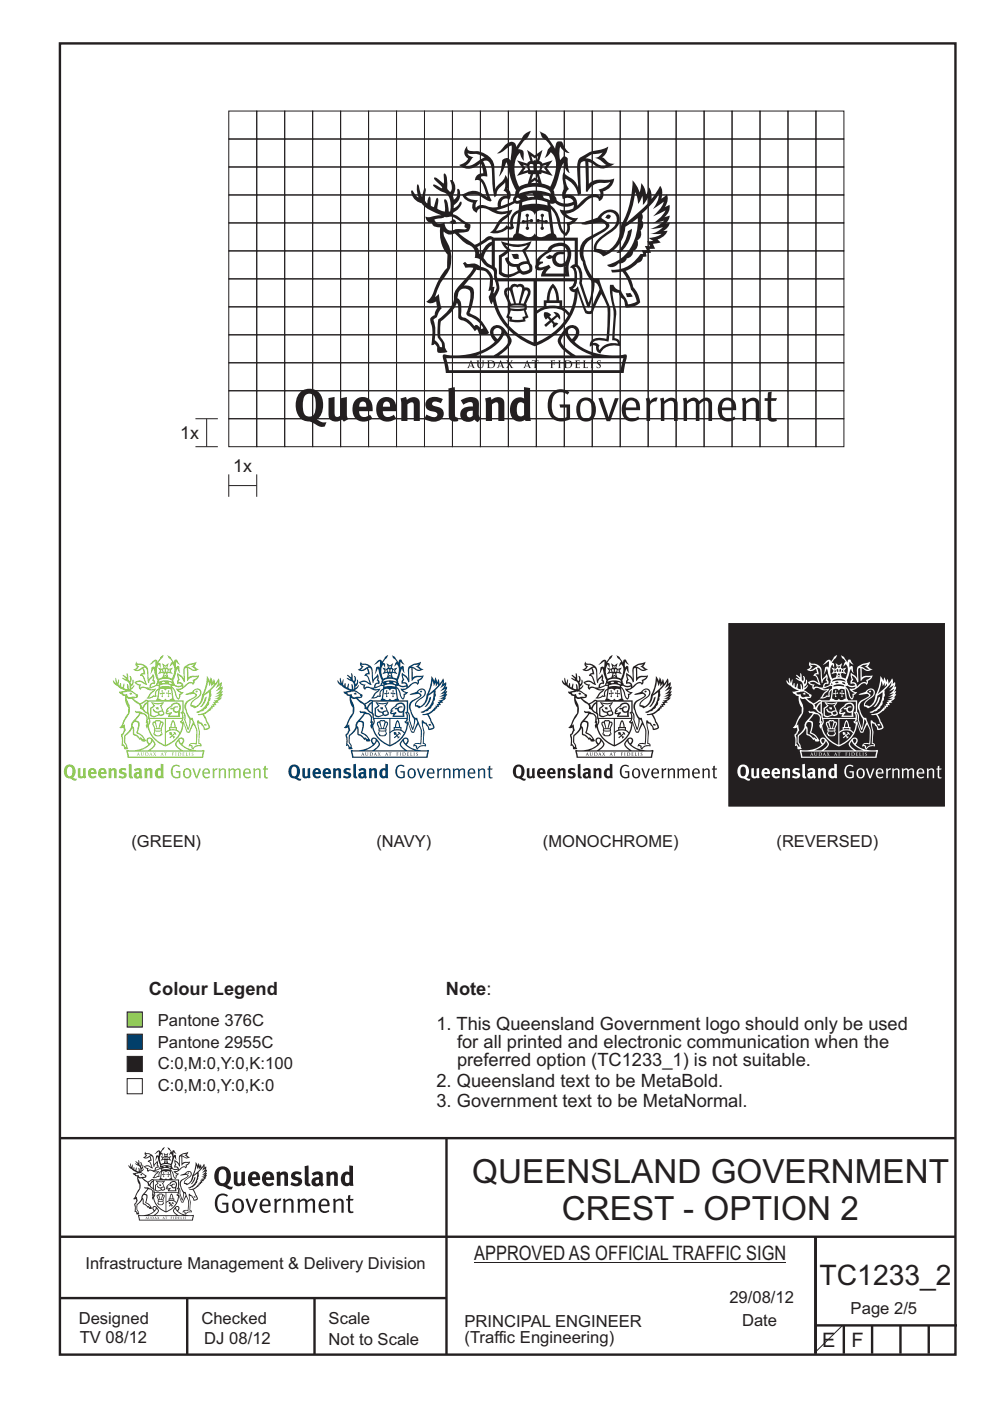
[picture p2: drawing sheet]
<svg xmlns="http://www.w3.org/2000/svg" width="210mm" height="297mm" viewBox="0 0 210 297" stroke-linecap="round" stroke-linejoin="round" font-family="sans-serif">
<defs><g id="words">
<g font-size="7.1" fill="#231f20">
<text x="100.2" y="250.9">QUEENSLAND GOVERNMENT</text>
<text x="119.2" y="258.7">CREST - OPTION 2</text>
</g>
<text font-size="6" fill="#231f20" x="173.8" y="272.4">TC1233_2</text>
<g font-size="4.2" fill="#231f20">
<text x="100.6" y="267.2">APPROVED AS OFFICIAL TRAFFIC SIGN</text>
<text x="174.4" y="285.6">E</text>
<text x="180.6" y="285.6">F</text>
</g>
<g font-size="3.9" fill="#231f20">
<text x="31.6" y="211.1">Colour Legend</text>
<text x="94.6" y="211">Note:</text>
<text x="92.6" y="218.4">1. This Queensland Government logo should only be used</text>
<text x="96.9" y="222.3">for all printed and electronic communication when the</text>
<text x="96.9" y="226.1">preferred option (TC1233_1) is not suitable.</text>
<text x="92.6" y="230.4">2. Queensland text to be MetaBold.</text>
<text x="92.6" y="234.7">3. Government text to be MetaNormal.</text>
</g>
<g font-size="3.8" fill="#231f20">
<text x="38.2" y="93.1">1x</text>
<text x="49.5" y="100">1x</text>
</g>
<g font-size="3.5" fill="#231f20">
<text x="27.9" y="179.5">(GREEN)</text>
<text x="79.9" y="179.5">(NAVY)</text>
<text x="115.2" y="179.5">(MONOCHROME)</text>
<text x="164.7" y="179.5">(REVERSED)</text>
<text x="33.5" y="217.4">Pantone 376C</text>
<text x="33.5" y="222.1">Pantone 2955C</text>
<text x="33.5" y="226.6">C:0,M:0,Y:0,K:100</text>
<text x="33.5" y="231.3">C:0,M:0,Y:0,K:0</text>
<text x="18.1" y="269.1">Infrastructure Management &amp; Delivery Division</text>
<text x="16.7" y="280.7">Designed</text>
<text x="42.7" y="280.7">Checked</text>
<text x="69.7" y="280.7">Scale</text>
<text x="98.5" y="281.4">PRINCIPAL ENGINEER</text>
<text x="154.7" y="276.2">29/08/12</text>
<text x="157.4" y="281.2">Date</text>
<text x="180.4" y="278.7">Page 2/5</text>
<text x="16.9" y="284.8">TV 08/12</text>
<text x="43.3" y="284.9">DJ 08/12</text>
<text x="69.7" y="285.2">Not to Scale</text>
<text x="98.5" y="284.8">(Traffic Engineering)</text>
</g>
</g></defs>
<g fill="none" stroke="#231f20" stroke-width=".51">
<path d="M12.7 9.2h190v278h-190zM12.7 241.3h189.9M94.7 241.4v45.8M12.7 262.2h190.1M12.7 275.2h82M39.7 275.2v12M66.7 275.2v12M173 262.2v24.8M173 281h30M179 281v6M185 281v6M191 281v6"/>
<path d="M197 281v6"/>
</g>
<path d="M100.6 267.7h66.2M178.7 281.1l-5.9 5.8" fill="none" stroke="#231f20" stroke-width=".21"/>
<path d="M27 214.6h3.2v3.2h-3.2z" fill-rule="evenodd" fill="#85c446" stroke="#231f20" stroke-width=".21"/>
<path d="M27 219.3h3.2v3.2h-3.2z" fill-rule="evenodd" fill="#003e69" stroke="#231f20" stroke-width=".21"/>
<path d="M27 224h3.2v3.2h-3.2z" fill-rule="evenodd" fill="#231f20" stroke="#231f20" stroke-width=".21"/>
<path d="M27 228.7h3.2v3.2h-3.2z" fill-rule="evenodd" fill="#fff" stroke="#231f20" stroke-width=".21"/>
<path d="M154.6 132.2h45.7v38.7h-45.7z" fill-rule="evenodd" fill="#231f20" stroke="#231f20" stroke-width=".21"/>
<g fill="#85c446">
<path d="M29 140.9l1.1 .1 .5 .3-.4 .1a1.78 1.78 0 0 1-1.4 .6l.8-.8-.5-.1zM30.4 141.6h.3a1.45 1.45 0 0 1 .5 1.7l.3 1.6 .2-.2v-.4l.7-.8-.1 .8 .2 .1 .1 .3a.77 .77 0 0 0-.8 1h-1a.78 .78 0 0 0-1 .1l.2-.7-.8-.1-.3-.3a2.36 2.36 0 0 1 2.2 .5l.1-.1-.2-.3a2.64 2.64 0 0 0-.9-1.7l.2-.1h.5zM29 140.2l-.3 .7 .4 .5-.3 .3-.5 .3a1.38 1.38 0 0 0 1.9-.2l.2 .9-.6 .2-.1 .4a1.06 1.06 0 0 1 1 1.2l.1 .3a1.77 1.77 0 0 0-2.3-.2 1.09 1.09 0 0 0 1 .7 .6 .6 0 0 0 .4 1l.1-.3a1.29 1.29 0 0 1 1.5 .3h1.1l-.6 .5-1 1.2a1.54 1.54 0 0 0 1.6-.3l.2 .1 .4-.2a1.1 1.1 0 0 1 .6-1.5l-.1-.1a1.11 1.11 0 0 0-.8 1.5l-.4-.1-.3 .3-.6 .2 .5-.8 .7-.6 .3-.5-.7 .1-.8-.1 1.8-.7-.2-.1-1.2 .5 .2-.7 .6 .1a.65 .65 0 0 0-.2-1 1.17 1.17 0 0 0-.2-1.2l-.1 .3-.8 1v-1.3a1.83 1.83 0 0 0-2.1-2.2l-.3-.1z" fill-rule="evenodd"/>
<path d="M39.6 141.4l.7-.4 .9-.2-.4 .4-.3 .1 1 .7a1.65 1.65 0 0 1-1.5-.6zM39.3 141.7l.3-.1 .1 2.8h.1a1.59 1.59 0 0 1 1.8-.8l.3-.1-.6 .5-.5 .2 .2 .2-.1 .4a1.5 1.5 0 0 0-2 .8l-.1-.5a.78 .78 0 0 0-1-.4l.4-.6-.4-.9 .3 .1a1.91 1.91 0 0 1 .9 1.4l.2-.2v-2.4zM37.7 142.6l-.1 .8 .2 .6a.87 .87 0 0 0-.2 1 .61 .61 0 0 1 1 .2l-.3 .2a1.29 1.29 0 0 1-1.3-.3l-.2 .2a1.43 1.43 0 0 0 1.8 .2v.2a.92 .92 0 0 1-1.3 .3 1.45 1.45 0 0 0 1.2 .9l-.6 .2 .1 .5-.1 .4-.4-.3-.4-1.4-.7-.8v.3a3.1 3.1 0 0 1 .9 1.8l.6 .8 .3-.6v-.4l.5-.3 .3-.4a1.06 1.06 0 0 1-1.1-.4l.7-.2 .7-.5a1.18 1.18 0 0 1 1.5-.6v.2a.65 .65 0 0 0 .4-.9 1.35 1.35 0 0 0 1-1.1l-.7 .1a1.73 1.73 0 0 0-1.6 .4v-2l.4 .2a1.32 1.32 0 0 0 2-.1h-.5l-.7-.5 .3-.3 .3-.7-.3 .2a3.4 3.4 0 0 0-2.4 1v2.5l-.3-.5z" fill-rule="evenodd"/>
<path d="M35.6 146.4l.3 .1-.1 .4h.3l.2 .2-.2 .1-.3-.1 .1 .5-.2 .2-.1-.2 .1-.5h-.3l-.2-.1 .2-.2 .3 .1z" fill-rule="evenodd"/>
<path d="M34.3 146.4l.3 .1-.1 .4 .3-.1 .1 .2-.1 .1h-.3l.1 .5-.2 .2-.1-.2v-.5l-.2 .1-.2-.1 .2-.2h.2z" fill-rule="evenodd"/>
<path d="M33.9 146.2a.78 .78 0 0 1 1.2 .3 .78 .78 0 0 1 1.2-.3l.2 1.9-.4 .2a.64 .64 0 0 1-1-.2 1 1 0 0 1-1.5 0zM33.7 145.2v.4a7.1 7.1 0 0 1-.6 3h4a7.6 7.6 0 0 1-.6-3.4h-.3v.4l-1.1-.2-1.2 .2 .1-.4z" fill-rule="evenodd"/>
<path d="M33.8 151.1v.3a.44 .44 0 0 0 .8-.2l-.1-.2a.56 .56 0 0 0-.7 .1zM32.4 149.1l.5 .4-.5 .6a.85 .85 0 0 0-.3 1.1v.4a1.23 1.23 0 0 0 1.5-.1l-.2-.4a.76 .76 0 0 1-.9-.8l.1-.1 .2 .4a.96 .96 0 0 0 1.3 0h.3l-.5-1 .5-.5-.8 .2zM32 148.8l.9 .2a2.91 2.91 0 0 0 1.9-.2l-.6 .9 .5 1.1a.65 .65 0 0 1-.1 .9 .65 .65 0 0 1-.9 0l-.2 .1a1.26 1.26 0 0 1-1.7-.1v-1.6l.8-.5z" fill-rule="evenodd"/>
<path d="M35.6 150.4l.9-.6a.77 .77 0 0 1 1-.5 .77 .77 0 0 1 .5 .9 .77 .77 0 0 1-.8 .6l-.2-.4a.59 .59 0 0 1 .8-.4l-.2-.2h-.4l-.5 .3-.3-.1-.3 .2 .1 .2h.4a.75 .75 0 0 0 .4 .7 .75 .75 0 0 0 .8-.1v.7h-1.8l.5-.5-.1-.3-.9 .3v-.3l.3-.1v-.2h-.3zM35.5 150.2l-.4 .9 .1 .2 .2 .1 .5-.1-.3 .7h2.6l-.1-1a1.33 1.33 0 0 0-.7-2.1 1.14 1.14 0 0 0-1.2 .8z" fill-rule="evenodd"/>
<path d="M36.1 154.4h1.2v.3h-1.2zM36.7 153l.3 1.1h-.6zM36.7 152.6l-.4 .7-.1 .8h-.3v.6l-.9 .5 .2 .2a2.02 2.02 0 0 1 2.9 .2l.2-.2-.8-.6v-.7h-.2l-.2-.8z" fill-rule="evenodd"/>
<path d="M35.9 155.2l.5 .1 .2 .5 .4-.3-.3-.3 .5 .2 .1 .5-.2-.3-.4 .4 .5 .2-.4 .4-.2-.5-.5 .4-.2-.1 .5-.5-.2-.2-.1 .2z" fill-rule="evenodd"/>
<path d="M34.1 153.3l.2-.1a.73 .73 0 0 1-.2 1v.2h-.3zM32.9 155h1.2l.2 .6h-.3v.3h-1v-.3h-.2zM32.6 153.3h.3l.3 1.1h-.3zM32.9 154.7l.8-.1 .5 .1a1.37 1.37 0 0 1-1.3 0zM33.1 153l.7-.1a.65 .65 0 0 1 0 .9l-.2 .6h-.2zM32.5 153a1.25 1.25 0 0 0 .2 1.5l.1 .5-.3 .7 .3 .1v.2h1.5l-.1-.2 .3-.1-.2-.7a1.81 1.81 0 0 1 .4-1.5l-.2-.5h-.3l-.3-.3h-.8l-.2 .3z" fill-rule="evenodd"/>
<path d="M33 149.9l.6 .1 .1 .4h-.5z" fill-rule="evenodd"/>
<path d="M41.2 146.5l.4-.3a.63 .63 0 0 1 .9 .7 2.79 2.79 0 0 1-1.6 1.6l-.5 .8v.5l.8 .4 .3-.1a3 3 0 0 0 1.7-2.6l1.1-.8a4 4 0 0 1-2.7 4.2l.4 .2 .6-.3a.64 .64 0 0 0 .8-.4 .61 .61 0 0 0 .5-.7 .75 .75 0 0 0 .4-1 .67 .67 0 0 0 .3-.9 .66 .66 0 0 0 .1-.9v-.6l1.5-1.7-.1 .7-.4 .6 1-.6-.2 .4-.8 .9 1.1-.6-.5 .8-.6 .4 1-.2-1.2 .7 1.1-.2-.5 .4-.6 .3 1-.1-1.2 .4 .4 .3h-.5l.3 .5-.5-.1 .2 .4h-.5l.1 .4h-.2l-.3 .3a2.75 2.75 0 0 1-2.4 1.1l.1 .2h.6a.79 .79 0 0 1 .8 .7l.9 1.9-.8 .3-.3-.7a.94 .94 0 0 0-.9-.8l-.1-.3h-.4l.1 1.2a7.9 7.9 0 0 1 .1 3.8l.5 .1v.2a1.48 1.48 0 0 0-1.6 .6v-.4l-.4-.2h-.2a1.19 1.19 0 0 1 1.4-.1l.1-.3a5.8 5.8 0 0 0-.4-4l-.5-1.4h-.2a1.34 1.34 0 0 1-1-1.2 1.81 1.81 0 0 1 1.2-2.8l.8-.5a.7 .7 0 0 0-.6-1zM38.7 151.2l.1-.1a1.67 1.67 0 0 1 .3 1.5l.8 2.2 .4-1 .2-1.3 .2 .1a.83 .83 0 0 1-.1 1.3l-.3 .8a.33 .33 0 0 1-.2 .3 .33 .33 0 0 1-.4 0l-.7-2.1-.3 .2h-.2a1.61 1.61 0 0 0 .2-1.9zM44.1 144.4l.3 1.1 .3-.8 .1 .9 .5-.7v.5l-2 1.8 .5-1.3zM39.2 147.3l1.9-.2 .3 .2a.82 .82 0 0 1-.7 .7 1.79 1.79 0 0 0-1.4 2.5l.3 .9a2.65 2.65 0 0 1 .3 3 7.3 7.3 0 0 1-.7-3.1 .55 .55 0 0 0-.7-.4l-.3 .3a1.06 1.06 0 0 1 0 1.7l.3 .5 .4-.1 .5 1.5a.52 .52 0 0 0 .3 .5 .52 .52 0 0 0 .6-.1l.8-1.6a3.6 3.6 0 0 1 .5 3l-.1 1h-1.1l-.4 .4v.3h.6l.1 .5 .3 .1a1.39 1.39 0 0 1 1.7-.6v-.4l-.4-.4 .1-2.4-.3-1.8 .5 .1 .5 .7 .2 .7 .8-.2 .5-.3-.3-.8-1-2 1.3-.8 .2-.5h.3v-.3h.4l-.1-.4h.5l-.2-.4 .7-.2-.3-.2 .9-.7v-.1h-.4l.5-.3 .1-.5-.3 .1 .3-.7-.5 .2a1.13 1.13 0 0 0 .5-1.2l-.4 .2 .2-.9v-.2l-.5 .4v-.7l-.1-.5-.8 1.2v-.6l-.3-.5-.2 .7-.4-1-.2 .8-.6-1.1-.3 2.2-.8 2.2a2.58 2.58 0 0 1-1.3 2.1l-.9-.3a2.7 2.7 0 0 1 1.6-1.7 .99 .99 0 0 0 .3-1.6 .99 .99 0 0 0-1.6 .3l-.2 .2z" fill-rule="evenodd"/>
<path d="M43.5 147.9l.3-.2a3.2 3.2 0 0 1-1 2.2h-.4l.6-.7z" fill-rule="evenodd"/>
<path d="M43.3 153.5h.4l.2 .3h-.5z" fill-rule="evenodd"/>
<path d="M27.1 159.3h16l-.3 1.1h-15.5zM29.8 159.1l1-.4a2.98 2.98 0 0 0 1.5-1.6l.4 .7-.7 .9-.6 .4zM31.4 156.8l.4-.2 .2 .2v.3l-.3 .5-.3-.4zM37.8 157.1a3.8 3.8 0 0 0 2.5 2h-1.5l-.7-.4-.7-.9zM38.1 156.8l.5-.1a.56 .56 0 0 1-.2 .9l-.3-.5zM26.8 159l.3 1.7h16l.2-1.7a6 6 0 0 1-4.6-1.1l.4-.9a.65 .65 0 0 0-1-.5l-.6 .5a1.13 1.13 0 0 0 .5 1.9l.3 .2h-6.4l.2-.2a1.21 1.21 0 0 0 .8-1 1.21 1.21 0 0 0-.5-1.1l-.3-.3a.65 .65 0 0 0-1.1 .5l.5 .9a5.8 5.8 0 0 1-4.7 1.1z" fill-rule="evenodd"/>
<path d="M29.3 159.7l.1 .3h-.2zM29.3 159.5l-.3 .7 .4-.1 .1 .1h.2z" fill-rule="evenodd"/>
<path d="M29.8 159.5l.2 .1a.32 .32 0 0 0 0 .4 .32 .32 0 0 0 .3 .1v-.6l.2 .1a.36 .36 0 0 1-.1 .5 .36 .36 0 0 1-.5 0z" fill-rule="evenodd"/>
<path d="M31 159.6a.29 .29 0 0 1 .4 .3 .29 .29 0 0 1-.4 .2zM30.8 159.5v.7a.44 .44 0 0 0 .6 0 .44 .44 0 0 0 0-.6 .44 .44 0 0 0-.6-.1z" fill-rule="evenodd"/>
<path d="M32 159.7l.1 .3h-.2zM32 159.5l-.4 .7 .5-.1v.1h.3z" fill-rule="evenodd"/>
<path d="M32.5 159.5h.2l.1 .3 .1-.3 .2 .1a.4 .4 0 0 0 0 .6h-.2l-.1-.3-.1 .3h-.2l.3-.3z" fill-rule="evenodd"/>
<path d="M34.4 159.7l.1 .3h-.3zM34.4 159.5l-.4 .7h.3l-.1-.1 .6 .1z" fill-rule="evenodd"/>
<path d="M34.8 159.5h.6v.2l-.2-.1 .1 .6h-.3l.1-.6-.3 .1z" fill-rule="evenodd"/>
<path d="M36.5 159.5h.4v.2l-.2-.1v.2h.2v.2l-.2-.1 .1 .3h-.3z" fill-rule="evenodd"/>
<path d="M37.2 159.5h.2l.1 .7h-.3z" fill-rule="evenodd"/>
<path d="M37.9 159.6a.29 .29 0 0 1 .4 .3 .29 .29 0 0 1-.4 .2zM37.7 159.5v.7a.44 .44 0 0 0 .6 0 .44 .44 0 0 0 0-.6 .44 .44 0 0 0-.6-.1z" fill-rule="evenodd"/>
<path d="M38.7 159.5h.4v.2l-.2-.1v.2h.2v.2l-.2-.1v.3l.2-.1v.1h-.4z" fill-rule="evenodd"/>
<path d="M39.4 159.5h.3l-.1 .6h.3l-.1 .1h-.4z" fill-rule="evenodd"/>
<path d="M40.1 159.5h.3v.7h-.3z" fill-rule="evenodd"/>
<path d="M40.7 159.6l.3-.1v.2h-.2a.3 .3 0 0 1 .2 .2 .3 .3 0 0 1-.2 .3l-.1-.1 .1 .1 .1-.1-.2-.3z" fill-rule="evenodd"/>
<path d="M33.7 144.3a2.06 2.06 0 0 1 2.8 .2 3.7 3.7 0 0 0-2.9 0zM35.7 144.6a.68 .68 0 0 1 .8 .5l-.6-.2zM34.2 144.6a.56 .56 0 0 1 .8 .2l-.5 .1zM33.5 144.9l.3 .2-.3 .1zM34.7 143.6l.4-.3 .3 .3zM34.7 141.9h.2l.1 .5h-.3zM34.8 141.1l.3 .3 .3-.3-.2 .5h-.3zM34.9 142.8h.3l.2 .5-.3-.2-.3 .2zM35.2 141.9l.4 .1-.1 .4h-.3zM34 141.9l.4 .1 .1 .4-.5 .1 .2-.3zM35.8 142l.3-.1-.2 .3 .2 .3-.4-.1zM32.4 140.2l-.7 .7h.3l1-.7-.1 1.4-.3-.3a.44 .44 0 0 0-.5 .5l-.3 1.2 .7-1.3 .6 1.9a1.88 1.88 0 0 1 .1 1.6l.3 .2a3.7 3.7 0 0 1 3.2 0 .37 .37 0 0 0 .3-.5l-.3-.7 .8-2.1 .2-.3 .2 .6 .3 .3-.1-.7a.64 .64 0 0 0-.3-.8l-.4 .3v-1.2l.4 .5 .4 .1-.6-1-.4-.1-.2 .2-.1 .5-.7-1.2-.7-.4 .3 .6 .7 .8-.5 1 .5-.5a2.31 2.31 0 0 1 .1 2.8l-.1 .3-.8-.3-.3-.8 .3-.2 1 .3-.5-.7 .5-.7-.9 .3-.3-.2 .3-1-.7 .5-.7-.5 .3 1-.3 .2-.9-.3 .5 .7-.5 .7 1-.3 .2 .2-.3 .8-.7 .3a2.63 2.63 0 0 1 .1-3l.3 .7-.1-.9-.4-.2 1.1-1.6-.5 .3-.8 1.1-.1-.2-.3-.2z" fill-rule="evenodd"/>
<path d="M26.9 147.9a.8 .8 0 0 0 1 .2l.9 .8a1.09 1.09 0 0 1 .9 1.4 1.05 1.05 0 0 1 .9 .7l.3 .2a.66 .66 0 0 1 .5 .9 1.11 1.11 0 0 1 0 1.4l-.1-.6a1.72 1.72 0 0 0-.5-1.6l-.6-.2a1.31 1.31 0 0 0-1.2-.2l-.2-.2-.2 .1 .2 .4h.7l-1.1 1.5a1.91 1.91 0 0 0-.7 1.7l-.9 1.2a1.69 1.69 0 0 0-.4 1.9l.3 .4v.4l-.2-.2a.8 .8 0 0 1-.4-1.1l-.1-1.1 .3-.3 .4-.7-.3-1.4-.3 .4 .5-1.2a3.3 3.3 0 0 0 .3-4.5zM28.3 153.3a.56 .56 0 0 1 .6-.2 .56 .56 0 0 1 .4 .4l-.4 1.9 .3 .2a2.17 2.17 0 0 1 1.2 1l-.2 .1-.4-.4-.2 .2-.6-.7-.5-.2a2.17 2.17 0 0 0-.4-1.7zM26 146.9l.5-.1a1.96 1.96 0 0 1 2.3 .5l.1 .4h-.8a.74 .74 0 0 1-1.1-.3v-.3l-.7 .1zM24.5 143.7l.1 1.2-.6-.6a1.14 1.14 0 0 0 .9 1.1l.6 .5 1.2 .6-1.5 .1 .2 .4 .4 .2a.61 .61 0 0 0 .8 .4l-.1 .4a2.95 2.95 0 0 0 .7 2v1.2l-.6 .8-.9 1.9-.4 .3a.68 .68 0 0 0 .9 0v.3a1.46 1.46 0 0 1-.5 1.2l.2 1.4-.1 1.1 .3-.1 .3 .8 .6-.1h.2l-.2-.8a1.67 1.67 0 0 1-.2-2.1l.7-.6 .5-.9 .2 1.4 .8 .4 .7 .7 .2-.2a.6 .6 0 0 0 .4 .6 .6 .6 0 0 0 .7-.3l-.8-1.1-1-.6 .3-.8a1.51 1.51 0 0 0-.1-1.6l-.7-.1 1.1-1.4a1.08 1.08 0 0 1 1.2 1.5l-.1 .4 .2-.1v.2a.78 .78 0 0 0 .1 1.1l.2-.4a1.92 1.92 0 0 0 .3-2.2l-.1-.6-.3-.3a.95 .95 0 0 1-.8-.9 .95 .95 0 0 1 .8-.9v-.3a1.18 1.18 0 0 0-1.1 1.1l-.3-.7 1.5-.8a.88 .88 0 0 0-1.2 .4l-.5 .2-1.5-1 .9-.2a.46 .46 0 0 0 .2-.4 .46 .46 0 0 0-.4-.4l-1.2-.7a1.47 1.47 0 0 0 .7-1.2l-.6 .6v-.2a.94 .94 0 0 0 .3-1.5l-.1 .8-.2 .2-.1-.4a.82 .82 0 0 0-.2-1.4l.1 .6-.1 .5-.3-.4-.2-1.2-.1 .1v.7l-.6-.5h-.3l.7 .8v.1l-.7-.3 .4 .5a1.28 1.28 0 0 1 .9 1.9l-.3-1.1-.1 .1 .1 1.1a.56 .56 0 0 1-.7-.5v-.8l-.3 .9-.3-.2-.1-.8-.2 .6-.1-.1-.1-.2 .1-1-.2 .1-.2 .6z" fill-rule="evenodd"/>
<path d="M27.4 147.1l.1-.1a.36 .36 0 0 1 .4-.1 .36 .36 0 0 1 .2 .3z" fill-rule="evenodd"/>
<path d="M31.2 148.5h7.8v2.8l-.3-.2v-2.3h-7.2v3.4h7.2v-1l.1 .2 .1 .8-.2 .7v-.5h-3.5v5.5a5.2 5.2 0 0 0 3.5-4.8l.3-.2a5.4 5.4 0 0 1-4 5.4 5.7 5.7 0 0 1-3.8-6.5l.1 1.1h.1v.6l.1-.1a5.2 5.2 0 0 0 3.5 4.5v-5.5h-3.5l-.1-.8-.2-.3z" fill-rule="evenodd"/>
<path d="M14.4 162.7a1.57 1.57 0 0 0 .2 1.9l.4-.1a1.58 1.58 0 0 0 0-1.9zM13.9 162.4a1.31 1.31 0 0 1 1.7 0 1.31 1.31 0 0 1 .4 1.6l-.5 .9 .8 .2-.1 .4h-.5l-.7-.4a1.58 1.58 0 0 1-1.4-1 1.58 1.58 0 0 1 .3-1.7z" fill-rule="evenodd"/>
<path d="M16.5 162.9l.6-.1v1.6l.2 .2 .3-.2v-1.5l.6-.1 .1 2-.4 .2-.2-.2a.71 .71 0 0 1-.8 .2 .71 .71 0 0 1-.4-.7z" fill-rule="evenodd"/>
<path d="M19.4 163.3l-.1 .4h.6l-.2-.4zM18.9 163.1a.94 .94 0 0 1 1.2-.1 .94 .94 0 0 1 .4 1.1h-1.2v.3a.59 .59 0 0 0 .9 0l.3 .4a1.12 1.12 0 0 1-1.6-.1 1.12 1.12 0 0 1 0-1.6z" fill-rule="evenodd"/>
<path d="M21.6 163.3l-.2 .4h.6l-.1-.4zM21.1 163.1a.94 .94 0 0 1 1.1-.1 .94 .94 0 0 1 .4 1.1h-1.2l.1 .3a.59 .59 0 0 0 .9 0l.2 .4a1.12 1.12 0 0 1-1.6-.1 1.12 1.12 0 0 1 .1-1.6z" fill-rule="evenodd"/>
<path d="M23 163l.5-.2 .1 .3a.65 .65 0 0 1 .7-.2 .65 .65 0 0 1 .4 .6v1.5h-.5v-1.6l-.2-.1-.4 .2v1.5h-.5z" fill-rule="evenodd"/>
<path d="M25.4 163l.6-.2 .8 .2-.2 .4-.7-.1v.3a.78 .78 0 0 1 .8 .3 .78 .78 0 0 1-.1 1l-.6 .2-.9-.3 .2-.4 .7 .2 .3-.1v-.2a1.06 1.06 0 0 1-1.1-.8z" fill-rule="evenodd"/>
<path d="M27.3 162.1l.6-.2v2.6l.3 .5a.6 .6 0 0 1-.7-.1 .6 .6 0 0 1-.2-.6z" fill-rule="evenodd"/>
<path d="M29 164.2l.1 .4 .4-.1v-.4zM28.4 163.1a1.08 1.08 0 0 1 1.6 .2v1.2l.2 .3-.3 .3-.3-.3a.7 .7 0 0 1-1.1 0 .7 .7 0 0 1 .4-1.1h.6v-.3l-.2-.1-.7 .2z" fill-rule="evenodd"/>
<path d="M30.6 163l.5-.2 .1 .3a.65 .65 0 0 1 .7-.2 .65 .65 0 0 1 .4 .6v1.5h-.5v-1.6l-.2-.1-.4 .2v1.5h-.5z" fill-rule="evenodd"/>
<path d="M33.6 163.4l-.1 .9 .3 .3 .3-.2v-1zM34.1 161.9l.6 .1v3h-.5v-.1a.93 .93 0 0 1-1.2-.1 .93 .93 0 0 1-.1-1.2 .83 .83 0 0 1 1.2-.6z" fill-rule="evenodd"/>
<path d="M36.7 162.4l.4-.2h.6l.5 .2-.2 .2a.89 .89 0 0 0-1.1-.1 .89 .89 0 0 0-.3 1.1 .91 .91 0 0 0 .3 1 .91 .91 0 0 0 1 0v-.8h-.5l-.1-.3h1v1.3a1.34 1.34 0 0 1-1.6 0 1.34 1.34 0 0 1-.4-1.6z" fill-rule="evenodd"/>
<path d="M39.4 163.2a.99 .99 0 0 0 .3 1.6 .9 .9 0 0 0 .5-.8 .9 .9 0 0 0-.5-.9zM39 163.2a.91 .91 0 0 1 1.1-.2 .91 .91 0 0 1 .5 1 .9 .9 0 0 1-.9 1 .9 .9 0 0 1-.9-1z" fill-rule="evenodd"/>
<path d="M40.8 163l.3-.1 .6 1.7 .6-1.7h.3l-.7 2.1h-.4z" fill-rule="evenodd"/>
<path d="M43.5 163.2l-.2 .6h.9l-.2-.6zM43.1 163.2a.83 .83 0 0 1 1.1-.2 .83 .83 0 0 1 .4 1h-1.3a.64 .64 0 0 0 .3 .7 .64 .64 0 0 0 .8-.1l.1 .2a1.03 1.03 0 0 1-1.4 0 1.03 1.03 0 0 1-.1-1.4z" fill-rule="evenodd"/>
<path d="M45.1 163l.3-.1v.3l.4-.3h.3l-.1 .3-.5 .3v1.5h-.4z" fill-rule="evenodd"/>
<path d="M46.3 163l.4-.1v.3a.64 .64 0 0 1 .7-.3 .64 .64 0 0 1 .5 .5v1.6h-.3v-1.6l-.3-.2-.6 .3v1.5h-.3z" fill-rule="evenodd"/>
<path d="M48.4 163l.3-.1 .1 .3 .2-.2a.56 .56 0 0 1 .9 .2 .62 .62 0 0 1 .6-.3 .62 .62 0 0 1 .5 .5v1.6h-.3v-1.5l-.3-.3-.5 .3v1.5h-.3v-1.6l-.3-.2-.5 .3v1.5h-.3z" fill-rule="evenodd"/>
<path d="M52.1 163.2l-.2 .6h1l-.2-.6zM51.8 163.2a.84 .84 0 0 1 1.1-.2 .84 .84 0 0 1 .3 1h-1.3a.64 .64 0 0 0 .4 .7 .64 .64 0 0 0 .7-.1l.2 .2a1.03 1.03 0 0 1-1.4 0 1.03 1.03 0 0 1-.1-1.4z" fill-rule="evenodd"/>
<path d="M53.7 163l.3-.1 .1 .3a.64 .64 0 0 1 .7-.3 .64 .64 0 0 1 .5 .5v1.6h-.3v-1.6l-.3-.2-.6 .3v1.5h-.3z" fill-rule="evenodd"/>
<path d="M56.1 162.4l.3-.1v.6h.5l-.1 .3h-.4v1.5l.4 .1 .1 .2h-.2h-.5l-.1-.2-.1-1.6h-.2v-.3h.2z" fill-rule="evenodd"/>
<circle cx="41.7" cy="146.6" r=".23"/>
</g>
<g fill="#231f20">
<path d="M124.3 140.9l1 .1 .5 .3-.4 .1a1.78 1.78 0 0 1-1.3 .6l.7-.8-.4-.1zM125.6 141.6h.3a1.45 1.45 0 0 1 .6 1.7l.2 1.6 .2-.2v-.4l.7-.8-.1 .8 .2 .1 .1 .3a.77 .77 0 0 0-.8 1h-1a.78 .78 0 0 0-1 .1l.2-.7-.7-.1-.4-.3a2.36 2.36 0 0 1 2.2 .5l.1-.1-.1-.3a2.64 2.64 0 0 0-.9-1.7l.1-.1h.5zM124.2 140.2l-.2 .7 .3 .5-.3 .3-.5 .3a1.38 1.38 0 0 0 1.9-.2l.3 .9-.6 .2-.2 .4a1.06 1.06 0 0 1 1 1.2l.1 .3a1.77 1.77 0 0 0-2.2-.2 1.09 1.09 0 0 0 .9 .7 .6 .6 0 0 0 .4 1l.1-.3a1.29 1.29 0 0 1 1.5 .3h1.1l-.6 .5-.9 1.2a1.54 1.54 0 0 0 1.5-.3l.3 .1 .3-.2a1.1 1.1 0 0 1 .6-1.5v-.1a1.11 1.11 0 0 0-.9 1.5l-.3-.1-.4 .3-.6 .2 .5-.8 .7-.6 .3-.5-.7 .1-.8-.1 1.8-.7-.1-.1-1.2 .5 .2-.7 .5 .1a.65 .65 0 0 0-.2-1 1.17 1.17 0 0 0-.2-1.2l-.1 .3-.8 1v-1.3a1.83 1.83 0 0 0-2.1-2.2l-.3-.1z" fill-rule="evenodd"/>
<path d="M134.9 141.4l.6-.4 .9-.2-.4 .4-.3 .1 1.1 .7a1.65 1.65 0 0 1-1.6-.6zM134.5 141.7l.3-.1 .1 2.8h.2a1.59 1.59 0 0 1 1.8-.8l.2-.1-.5 .5-.6 .2 .2 .2v.4a1.5 1.5 0 0 0-2.1 .8v-.5a.78 .78 0 0 0-1-.4l.3-.6-.3-.9 .2 .1a1.92 1.92 0 0 1 .9 1.4l.3-.2-.1-2.4zM132.9 142.6l-.1 .8 .2 .6a.87 .87 0 0 0-.2 1 .61 .61 0 0 1 1 .2l-.3 .2a1.3 1.3 0 0 1-1.3-.3l-.1 .2a1.43 1.43 0 0 0 1.7 .2v.2a.92 .92 0 0 1-1.2 .3 1.45 1.45 0 0 0 1.1 .9l-.6 .2 .1 .5-.1 .4-.3-.3-.5-1.4-.7-.8v.3a3.1 3.1 0 0 1 .9 1.8l.6 .8 .4-.6-.1-.4 .5-.3 .3-.4a1.06 1.06 0 0 1-1.1-.4l.8-.2 .7-.5a1.18 1.18 0 0 1 1.4-.6l.1 .2a.65 .65 0 0 0 .4-.9 1.35 1.35 0 0 0 1-1.1l-.8 .1a1.73 1.73 0 0 0-1.5 .4l-.1-2 .4 .2a1.32 1.32 0 0 0 2-.1h-.5l-.6-.5 .3-.3 .2-.7-.3 .2a3.5 3.5 0 0 0-2.4 1v2.5l-.2-.5z" fill-rule="evenodd"/>
<path d="M130.9 146.4l.2 .1-.1 .4h.3l.2 .2-.2 .1-.3-.1 .1 .5-.1 .2-.2-.2 .1-.5h-.3l-.1-.1 .1-.2 .3 .1z" fill-rule="evenodd"/>
<path d="M129.5 146.4l.3 .1-.1 .4 .3-.1 .2 .2-.2 .1h-.3l.1 .5-.2 .2-.1-.2 .1-.5-.3 .1-.2-.1 .2-.2h.3z" fill-rule="evenodd"/>
<path d="M129.1 146.2a.78 .78 0 0 1 1.2 .3 .78 .78 0 0 1 1.2-.3l.3 1.9-.5 .2a.64 .64 0 0 1-1-.2 1 1 0 0 1-1.5 0zM128.9 145.2v.4a7.1 7.1 0 0 1-.6 3h4a7.6 7.6 0 0 1-.6-3.4h-.3l.1 .4-1.2-.2-1.1 .2v-.4z" fill-rule="evenodd"/>
<path d="M129 151.1l.1 .3a.44 .44 0 0 0 .7-.2v-.2a.56 .56 0 0 0-.8 .1zM127.7 149.1l.4 .4-.5 .6a.85 .85 0 0 0-.3 1.1v.4a1.23 1.23 0 0 0 1.5-.1l-.2-.4a.76 .76 0 0 1-.9-.8l.2-.1 .2 .4a.96 .96 0 0 0 1.2 0h.3l-.5-1 .6-.5-.9 .2zM127.3 148.8l.8 .2a2.91 2.91 0 0 0 1.9-.2l-.6 .9 .5 1.1a.65 .65 0 0 1-.1 .9 .65 .65 0 0 1-.9 0l-.2 .1a1.26 1.26 0 0 1-1.6-.1v-1.6l.7-.5z" fill-rule="evenodd"/>
<path d="M130.9 150.4l.9-.6a.77 .77 0 0 1 .9-.5 .77 .77 0 0 1 .6 .9 .77 .77 0 0 1-.9 .6l-.2-.4a.59 .59 0 0 1 .8-.4l-.2-.2h-.4l-.5 .3-.3-.1-.3 .2 .2 .2h.4a.75 .75 0 0 0 .4 .7 .75 .75 0 0 0 .8-.1l-.1 .7h-1.7l.4-.5-.1-.3-.9 .3 .1-.3 .2-.1v-.2h-.3zM130.7 150.2l-.4 .9 .1 .2 .3 .1 .4-.1-.2 .7h2.5v-1l.2-1.1a1.11 1.11 0 0 0-1-1 1.11 1.11 0 0 0-1.1 .8z" fill-rule="evenodd"/>
<path d="M131.4 154.4h1.1v.3h-1.1zM131.9 153l.3 1.1h-.6zM131.9 152.6l-.4 .7-.1 .8h-.3v.6l-.9 .5 .2 .2a2.03 2.03 0 0 1 2.9 .2l.2-.2-.7-.6v-.7h-.3l-.1-.8z" fill-rule="evenodd"/>
<path d="M131.2 155.2l.4 .1 .2 .5 .4-.3-.2-.3 .5 .2 .1 .5-.3-.3-.4 .4 .5 .2-.4 .4-.2-.5-.5 .4-.1-.1 .5-.5-.5-.2z" fill-rule="evenodd"/>
<path d="M129.4 153.3l.1-.1a.73 .73 0 0 1-.1 1l-.1 .2h-.3zM128.2 155h1.1l.2 .6h-.3v.3h-1l.1-.3h-.3zM127.8 153.3h.3l.3 1.1h-.2zM128.1 154.7l.8-.1 .5 .1a1.37 1.37 0 0 1-1.3 0zM128.3 153l.7-.1a.65 .65 0 0 1 0 .9l-.1 .6h-.3zM127.7 153a1.25 1.25 0 0 0 .3 1.5v.5l-.3 .7 .3 .1v.2h1.5l-.1-.2 .3-.1-.1-.7a1.81 1.81 0 0 1 .3-1.5l-.2-.5h-.3l-.3-.3h-.7l-.3 .3z" fill-rule="evenodd"/>
<path d="M128.2 149.9l.6 .1 .1 .4h-.4z" fill-rule="evenodd"/>
<path d="M136.4 146.5l.4-.3a.63 .63 0 0 1 .9 .7 2.79 2.79 0 0 1-1.6 1.6l-.5 .8 .1 .5 .8 .4 .2-.1a3 3 0 0 0 1.8-2.6l1.1-.8a4 4 0 0 1-2.8 4.2l.4 .2 .6-.3a.65 .65 0 0 0 .8-.4 .61 .61 0 0 0 .6-.7 .75 .75 0 0 0 .3-1 .67 .67 0 0 0 .3-.9 .66 .66 0 0 0 .1-.9v-.6l1.6-1.7-.2 .7-.4 .6 1-.6-.1 .4-.8 .9 1.1-.6-.6 .8-.6 .4 1.1-.2-1.3 .7 1.1-.2-.5 .4-.6 .3 1-.1-1.1 .4 .4 .3h-.6l.3 .5-.5-.1 .2 .4h-.5l.2 .4h-.3l-.3 .3a2.75 2.75 0 0 1-2.3 1.1l.1 .2h.6a.79 .79 0 0 1 .8 .7l.8 1.9-.8 .3-.3-.7a.94 .94 0 0 0-.9-.8l-.1-.3h-.3v1.2a7.9 7.9 0 0 1 .2 3.8l.4 .1 .1 .2a1.48 1.48 0 0 0-1.7 .6l.1-.4-.4-.2h-.3a1.19 1.19 0 0 1 1.4-.1l.2-3-1-2.7h-.2a1.34 1.34 0 0 1-1-1.2 1.81 1.81 0 0 1 1.2-2.8l.8-.5a.7 .7 0 0 0-.6-1zM133.9 151.2l.2-.1a1.67 1.67 0 0 1 .2 1.5l.8 2.2 .4-1 .2-1.3 .2 .1a.83 .83 0 0 1-.1 1.3l-.3 .8a.33 .33 0 0 1-.2 .3 .33 .33 0 0 1-.4 0l-.7-2.1-.3 .2h-.2a1.62 1.62 0 0 0 .2-1.9zM139.3 144.4l.3 1.1 .4-.8v.9l.5-.7v.5l-2 1.8 .5-1.3zM134.5 147.3l1.9-.2 .3 .2a.82 .82 0 0 1-.8 .7 1.79 1.79 0 0 0-1.4 2.5l.3 .9a2.65 2.65 0 0 1 .3 3 7.3 7.3 0 0 1-.6-3.1 .55 .55 0 0 0-.8-.4l-.2 .3a1.06 1.06 0 0 1-.1 1.7l.3 .5 .4-.1 .6 1.5a.52 .52 0 0 0 .2 .5 .52 .52 0 0 0 .6-.1l.8-1.6a3.6 3.6 0 0 1 .5 3l-.1 1h-1l-.4 .4v.3h.5l.2 .5 .2 .1a1.39 1.39 0 0 1 1.8-.6v-.4l-.5-.4 .1-2.4-.3-1.8 .6 .1 .4 .7 .2 .7 .9-.2 .4-.3-.2-.8-1.1-2 1.3-.8 .2-.5h.4l-.1-.3h.5l-.2-.4h.5l-.2-.4 .7-.2-.2-.2 .8-.7v-.1h-.3l.4-.3 .2-.5-.4 .1 .4-.7-.5 .2a1.13 1.13 0 0 0 .4-1.2l-.4 .2 .3-.9-.1-.2-.5 .4 .1-.7-.2-.5-.8 1.2v-.6l-.2-.5-.3 .7-.4-1-.2 .8-.6-1.1-.3 2.2-.8 2.2a2.58 2.58 0 0 1-1.3 2.1l-.8-.3a2.7 2.7 0 0 1 1.6-1.7 .99 .99 0 0 0 .2-1.6 .99 .99 0 0 0-1.6 .3l-.1 .2z" fill-rule="evenodd"/>
<path d="M138.7 147.9l.4-.2a3.2 3.2 0 0 1-1.1 2.2h-.4l.6-.7z" fill-rule="evenodd"/>
<path d="M138.5 153.5h.4l.2 .3h-.5z" fill-rule="evenodd"/>
<path d="M122.3 159.3h16l-.3 1.1h-15.4zM125 159.1l1.1-.4a2.98 2.98 0 0 0 1.5-1.6l.3 .7-.7 .9-.6 .4zM126.6 156.8l.4-.2 .3 .2v.3l-.4 .5-.3-.4zM133 157.1a3.8 3.8 0 0 0 2.5 2h-1.5l-.6-.4-.7-.9zM133.3 156.8l.5-.1a.56 .56 0 0 1-.2 .9l-.3-.5zM122.1 159l.2 1.7h16l.2-1.7a6 6 0 0 1-4.6-1.1l.4-.9a.65 .65 0 0 0-1-.5l-.5 .5a1.13 1.13 0 0 0 .5 1.9l.2 .2h-6.4l.2-.2a1.21 1.21 0 0 0 .9-1 1.21 1.21 0 0 0-.6-1.1l-.3-.3a.65 .65 0 0 0-1 .5l.4 .9a5.8 5.8 0 0 1-4.6 1.1z" fill-rule="evenodd"/>
<path d="M124.5 159.7l.2 .3h-.3zM124.6 159.5l-.4 .7 .5-.1v.1h.2z" fill-rule="evenodd"/>
<path d="M125 159.5l.2 .1a.32 .32 0 0 0 0 .4 .32 .32 0 0 0 .4 .1l-.1-.6 .2 .1a.36 .36 0 0 1 0 .5 .36 .36 0 0 1-.5 0z" fill-rule="evenodd"/>
<path d="M126.2 159.6a.29 .29 0 0 1 .4 .3 .29 .29 0 0 1-.4 .2zM126 159.5v.7a.44 .44 0 0 0 .6 0 .44 .44 0 0 0 0-.6 .44 .44 0 0 0-.6-.1z" fill-rule="evenodd"/>
<path d="M127.2 159.7l.1 .3h-.2zM127.2 159.5l-.3 .7 .4-.1 .1 .1h.2z" fill-rule="evenodd"/>
<path d="M127.7 159.5h.3l.1 .3v-.3l.2 .1a.4 .4 0 0 0 .1 .6h-.3l-.1-.3-.1 .3h-.2l.3-.3z" fill-rule="evenodd"/>
<path d="M129.6 159.7l.1 .3h-.2zM129.6 159.5l-.3 .7h.2v-.1l.5 .1z" fill-rule="evenodd"/>
<path d="M130.1 159.5h.6l-.1 .2-.2-.1 .1 .6h-.3l.1-.6-.3 .1z" fill-rule="evenodd"/>
<path d="M131.7 159.5h.4v.2l-.2-.1v.2h.2v.2l-.2-.1 .1 .3h-.3z" fill-rule="evenodd"/>
<path d="M132.4 159.5h.3v.7h-.3z" fill-rule="evenodd"/>
<path d="M133.1 159.6a.29 .29 0 0 1 .5 .3 .29 .29 0 0 1-.5 .2zM132.9 159.5v.7a.44 .44 0 0 0 .6 0 .44 .44 0 0 0 0-.6 .44 .44 0 0 0-.6-.1z" fill-rule="evenodd"/>
<path d="M133.9 159.5h.4v.2l-.2-.1v.2h.2v.2l-.2-.1v.3l.3-.1-.1 .1h-.4z" fill-rule="evenodd"/>
<path d="M134.6 159.5h.3l-.1 .6h.3v.1h-.5z" fill-rule="evenodd"/>
<path d="M135.3 159.5h.3v.7h-.3z" fill-rule="evenodd"/>
<path d="M136 159.6l.2-.1v.2h-.2a.3 .3 0 0 1 .2 .2 .3 .3 0 0 1-.2 .3l-.1-.1 .1 .1 .2-.1-.3-.3z" fill-rule="evenodd"/>
<path d="M129 144.3a2.06 2.06 0 0 1 2.7 .2 3.7 3.7 0 0 0-2.8 0zM131 144.6a.68 .68 0 0 1 .7 .5l-.6-.2zM129.5 144.6a.56 .56 0 0 1 .8 .2l-.6 .1zM128.7 144.9l.3 .2-.3 .1zM130 143.6l.3-.3 .4 .3zM129.9 141.9h.3v.5h-.3zM130 141.1l.3 .3 .3-.3-.1 .5h-.4zM130.2 142.8h.3l.1 .5-.3-.2-.3 .2zM130.4 141.9l.4 .1-.1 .4h-.3zM129.2 141.9l.4 .1 .1 .4-.5 .1 .3-.3zM131 142l.4-.1-.3 .3 .3 .3-.5-.1zM127.6 140.2l-.7 .7h.3l1-.7-.1 1.4-.2-.3a.44 .44 0 0 0-.6 .5l-.2 1.2 .6-1.3 .6 1.9a1.88 1.88 0 0 1 .1 1.6l.3 .2a3.7 3.7 0 0 1 3.2 0 .37 .37 0 0 0 .3-.5l-.2-.7 .7-2.1 .2-.3 .2 .6 .4 .3-.2-.7a.64 .64 0 0 0-.2-.8l-.5 .3v-1.2l.4 .5 .4 .1-.6-1-.4-.1-.1 .2-.2 .5-.7-1.2-.7-.4 .3 .6 .7 .8-.5 1 .5-.5a2.31 2.31 0 0 1 .1 2.8l-.1 .3-.8-.3-.2-.8 .2-.2 1 .3-.5-.7 .5-.7-.9 .3-.3-.2 .3-1-.7 .5-.7-.5 .3 1-.3 .2-.9-.3 .5 .7-.5 .7 1-.3 .2 .2-.2 .8-.8 .3a2.63 2.63 0 0 1 .1-3l.3 .7-.1-.9-.4-.2 1.2-1.6-.6 .3-.8 1.1v-.2l-.4-.2z" fill-rule="evenodd"/>
<path d="M122.1 147.9a.8 .8 0 0 0 1 .2l.9 .8a1.09 1.09 0 0 1 .9 1.4 1.05 1.05 0 0 1 1 .7l.2 .2a.66 .66 0 0 1 .6 .9 1.11 1.11 0 0 1-.1 1.4v-.6a1.72 1.72 0 0 0-.6-1.6l-.6-.2a1.31 1.31 0 0 0-1.2-.2l-.2-.2-.2 .1 .3 .4h.7l-1.2 1.5a1.91 1.91 0 0 0-.7 1.7l-.9 1.2a1.69 1.69 0 0 0-.4 1.9l.3 .4 .1 .4-.3-.2a.8 .8 0 0 1-.3-1.1l-.2-1.1 .3-.3 .4-.7-.2-1.4-.4 .4 .5-1.2a3.3 3.3 0 0 0 .3-4.5zM123.5 153.3a.56 .56 0 0 1 .6-.2 .56 .56 0 0 1 .4 .4l-.3 1.9 .2 .2a2.17 2.17 0 0 1 1.3 1l-.2 .1-.4-.4-.2 .2-.7-.7-.5-.2a2.17 2.17 0 0 0-.4-1.7zM121.3 146.9l.5-.1a1.96 1.96 0 0 1 2.2 .5l.1 .4h-.7a.74 .74 0 0 1-1.2-.3v-.3l-.6 .1zM119.7 143.7l.1 1.2-.6-.6a1.14 1.14 0 0 0 .9 1.1l.6 .5 1.2 .6-1.4 .1 .1 .4 .5 .2a.61 .61 0 0 0 .7 .4v.4a2.95 2.95 0 0 0 .6 2v1.2l-.6 .8-.9 1.9-.4 .3a.68 .68 0 0 0 .9 0l.1 .3a1.46 1.46 0 0 1-.6 1.2l.2 1.4-.1 1.1 .4-.1 .2 .8 .6-.1h.2l-.2-.8a1.67 1.67 0 0 1-.2-2.1l.7-.6 .6-.9 .2 1.4 .8 .4 .6 .7 .2-.2a.6 .6 0 0 0 .4 .6 .6 .6 0 0 0 .7-.3l-.7-1.1-1.1-.6 .3-.8a1.51 1.51 0 0 0-.1-1.6l-.7-.1 1.1-1.4a1.08 1.08 0 0 1 1.2 1.5l-.1 .4 .2-.1v.2a.78 .78 0 0 0 .1 1.1l.2-.4a1.92 1.92 0 0 0 .3-2.2l-.1-.6-.3-.3a.95 .95 0 0 1-.7-.9 .95 .95 0 0 1 .8-.9v-.3a1.18 1.18 0 0 0-1.2 1.1l-.3-.7 1.5-.8a.88 .88 0 0 0-1.2 .4l-.5 .2-1.5-1 .9-.2a.46 .46 0 0 0 .2-.4 .46 .46 0 0 0-.4-.4l-1.2-.7a1.47 1.47 0 0 0 .7-1.2l-.6 .6v-.2a.94 .94 0 0 0 .4-1.5l-.1 .8-.3 .2-.1-.4a.82 .82 0 0 0-.2-1.4l.1 .6-.1 .5-.3-.4-.2-1.2-.1 .1v.7l-.6-.5h-.3l.7 .8 .1 .1-.8-.3 .4 .5a1.28 1.28 0 0 1 1 1.9l-.3-1.1-.1 .1v1.1a.56 .56 0 0 1-.7-.5v-.8l-.3 .9-.3-.2v-.8l-.3 .6-.1-.1-.1-.2 .1-1-.2 .1-.1 .6z" fill-rule="evenodd"/>
<path d="M122.6 147.1l.1-.1a.36 .36 0 0 1 .4-.1 .36 .36 0 0 1 .2 .3z" fill-rule="evenodd"/>
<path d="M126.4 148.5h7.8v2.8l-.3-.2v-2.3h-7.2v3.4h7.2v-1l.1 .2 .1 .8-.2 .7v-.5h-3.5v5.5a5.2 5.2 0 0 0 3.5-4.8l.3-.2a5.4 5.4 0 0 1-3.9 5.4 5.7 5.7 0 0 1-3.9-6.5l.1 1.1h.1v.6l.1-.1a5.2 5.2 0 0 0 3.5 4.5v-5.5h-3.5l-.1-.8-.2-.3z" fill-rule="evenodd"/>
<path d="M109.7 162.7a1.57 1.57 0 0 0 .1 1.9l.5-.1a1.58 1.58 0 0 0 0-1.9zM109.2 162.4a1.31 1.31 0 0 1 1.6 0 1.31 1.31 0 0 1 .4 1.6l-.5 .9 .9 .2-.2 .4h-.5l-.6-.4a1.58 1.58 0 0 1-1.5-1 1.58 1.58 0 0 1 .4-1.7z" fill-rule="evenodd"/>
<path d="M111.7 162.9l.6-.1v1.6l.2 .2 .4-.2v-1.5l.5-.1 .1 2-.4 .2-.1-.2a.71 .71 0 0 1-.9 .2 .71 .71 0 0 1-.4-.7z" fill-rule="evenodd"/>
<path d="M114.7 163.3l-.2 .4h.6l-.1-.4zM114.2 163.1a.94 .94 0 0 1 1.1-.1 .94 .94 0 0 1 .4 1.1h-1.2v.3a.59 .59 0 0 0 1 0l.2 .4a1.12 1.12 0 0 1-1.6-.1 1.12 1.12 0 0 1 .1-1.6z" fill-rule="evenodd"/>
<path d="M116.8 163.3l-.2 .4h.7l-.2-.4zM116.3 163.1a.94 .94 0 0 1 1.2-.1 .94 .94 0 0 1 .3 1.1h-1.2l.1 .3a.59 .59 0 0 0 .9 0l.2 .4a1.12 1.12 0 0 1-1.6-.1 1.12 1.12 0 0 1 .1-1.6z" fill-rule="evenodd"/>
<path d="M118.2 163l.5-.2 .1 .3a.65 .65 0 0 1 .7-.2 .65 .65 0 0 1 .5 .6v1.5h-.6v-1.6l-.2-.1-.4 .2v1.5h-.5z" fill-rule="evenodd"/>
<path d="M120.7 163l.6-.2 .7 .2-.2 .4-.7-.1v.3a.78 .78 0 0 1 .9 .3 .78 .78 0 0 1-.1 1l-.7 .2-.8-.3 .2-.4 .7 .2 .2-.1v-.2a1.06 1.06 0 0 1-1-.8z" fill-rule="evenodd"/>
<path d="M122.5 162.1l.6-.2v2.6l.3 .5a.6 .6 0 0 1-.7-.1 .6 .6 0 0 1-.1-.6z" fill-rule="evenodd"/>
<path d="M124.2 164.2l.1 .4 .4-.1v-.4zM123.6 163.1a1.08 1.08 0 0 1 1.7 .2v1.2l.2 .3-.3 .3-.3-.3a.7 .7 0 0 1-1.2 0 .7 .7 0 0 1 .5-1.1h.5v-.3l-.2-.1-.6 .2z" fill-rule="evenodd"/>
<path d="M125.8 163l.5-.2 .1 .3a.65 .65 0 0 1 .7-.2 .65 .65 0 0 1 .5 .6v1.5h-.6v-1.6l-.2-.1-.3 .2v1.5h-.6z" fill-rule="evenodd"/>
<path d="M128.8 163.4l-.1 .9 .4 .3 .2-.2v-1zM129.3 161.9l.6 .1 .1 3h-.5l-.1-.1a.93 .93 0 0 1-1.1-.1 .93 .93 0 0 1-.2-1.2 .83 .83 0 0 1 1.2-.6z" fill-rule="evenodd"/>
<path d="M131.9 162.4l.5-.2h.5l.5 .2-.1 .2a.89 .89 0 0 0-1.1-.1 .89 .89 0 0 0-.4 1.1 .91 .91 0 0 0 .3 1 .91 .91 0 0 0 1.1 0v-.8h-.6l-.1-.3h1v1.3a1.34 1.34 0 0 1-1.6 0 1.34 1.34 0 0 1-.4-1.6z" fill-rule="evenodd"/>
<path d="M134.6 163.2a.99 .99 0 0 0 .3 1.6 .9 .9 0 0 0 .5-.8 .9 .9 0 0 0-.5-.9zM134.3 163.2a.91 .91 0 0 1 1.1-.2 .91 .91 0 0 1 .4 1 .9 .9 0 0 1-.9 1 .9 .9 0 0 1-.9-1z" fill-rule="evenodd"/>
<path d="M136 163l.4-.1 .6 1.7 .5-1.7h.4l-.8 2.1h-.3z" fill-rule="evenodd"/>
<path d="M138.7 163.2l-.2 .6h.9l-.1-.6zM138.4 163.2a.83 .83 0 0 1 1-.2 .83 .83 0 0 1 .4 1h-1.3a.64 .64 0 0 0 .3 .7 .64 .64 0 0 0 .8-.1l.1 .2a1.03 1.03 0 0 1-1.3 0 1.03 1.03 0 0 1-.2-1.4z" fill-rule="evenodd"/>
<path d="M140.3 163l.3-.1 .1 .3 .3-.3h.4l-.2 .3-.5 .3v1.5h-.3z" fill-rule="evenodd"/>
<path d="M141.6 163l.3-.1 .1 .3a.64 .64 0 0 1 .6-.3 .64 .64 0 0 1 .6 .5v1.6h-.4v-1.6l-.3-.2-.5 .3v1.5h-.3z" fill-rule="evenodd"/>
<path d="M143.6 163l.3-.1 .1 .3 .2-.2a.56 .56 0 0 1 .9 .2 .62 .62 0 0 1 .7-.3 .62 .62 0 0 1 .5 .5v1.6h-.4v-1.5l-.2-.3-.6 .3v1.5h-.3v-1.6l-.3-.2-.5 .3v1.5h-.3z" fill-rule="evenodd"/>
<path d="M147.4 163.2l-.2 .6h.9l-.2-.6zM147 163.2a.84 .84 0 0 1 1.1-.2 .84 .84 0 0 1 .3 1h-1.2a.64 .64 0 0 0 .3 .7 .64 .64 0 0 0 .8-.1l.1 .2a1.03 1.03 0 0 1-1.4 0 1.03 1.03 0 0 1-.1-1.4z" fill-rule="evenodd"/>
<path d="M148.9 163l.4-.1v.3a.64 .64 0 0 1 .7-.3 .64 .64 0 0 1 .5 .5v1.6h-.3v-1.6l-.3-.2-.6 .3v1.5h-.3z" fill-rule="evenodd"/>
<path d="M151.3 162.4l.3-.1v.6h.5l-.1 .3h-.4v1.5l.5 .1v.2h-.2h-.4l-.2-.2v-1.6h-.3v-.3h.3z" fill-rule="evenodd"/>
<path d="M99.2 32.5l1.2 .1a3.4 3.4 0 0 1 2.4 .8l-1.1 .6a3.9 3.9 0 0 1-3 1.1l.8-.6 .9-1.2h-.3a.98 .98 0 0 1-.9-.8zM102.5 34.2a1.19 1.19 0 0 1 1.7 1.1l.3 4.6 .4 2 .5-.5a3 3 0 0 1 1.5-2.4l.2-.4v1l-.3 .9a.9 .9 0 0 1 .8 1 1.81 1.81 0 0 0-2 2.4l-1.1 .1-1.6-.4a1.73 1.73 0 0 0-2 .5 1.47 1.47 0 0 1 .5-1.7l-1.7-.2-.8-.6a3.1 3.1 0 0 1 3.8 .6l1.3 .5 .3-.2-.7-1.7a6.6 6.6 0 0 0-1.3-2.8l-.5-.2a1.21 1.21 0 0 1 1.5-.3l-.2-1.7zM99.1 31a1.58 1.58 0 0 0 .2 2.6 2.35 2.35 0 0 1-1.9 1.4 3.3 3.3 0 0 0 4.5-.4l.4 .8 .2 1.4a1.52 1.52 0 0 0-1.8 1.5 1.41 1.41 0 0 1 1.9 1.2l.7 2.2-.2-.1a3.6 3.6 0 0 0-4.8-.5l-.3 .1a2.58 2.58 0 0 0 2.3 1.8 1.42 1.42 0 0 0 .9 2.1 1.07 1.07 0 0 1 1.3-1l.7 .2 2.4 1.1h1l1-.2-.1 .3a5.8 5.8 0 0 0-2.8 3.1l-.8 .7a3.6 3.6 0 0 0 3.7-.8 1.14 1.14 0 0 0 1.4-.2 2.14 2.14 0 0 1 1.3-3.2l.1-.4-.2-.2a2.63 2.63 0 0 0-1.9 3.5h-.4l-.5-.3a2.37 2.37 0 0 1-2.2 1.2 7.9 7.9 0 0 1 2.8-3.2l.7-1.3-1 .3a3.1 3.1 0 0 1-2.4-.2l2-.5 2.2-1.1-.4-.4-2.8 1.2a1.21 1.21 0 0 1 1.2-1.6l.5 .3a1.53 1.53 0 0 0-.4-2.3 2.77 2.77 0 0 0-.4-3 3.2 3.2 0 0 1-1.7 2.2l-.5 .9-.1-3.6a4 4 0 0 0-4.5-4.5l-.6-.1a.78 .78 0 0 1-.7-1z" fill-rule="evenodd"/>
<path d="M124.2 33.6l.8-.6a1.59 1.59 0 0 1 1.5-.4l1.3-.3-.3 .4a1.65 1.65 0 0 1-1.4 .8 3.8 3.8 0 0 1 2.2 1.3l.3 .2a2.54 2.54 0 0 1-2.7-.9l-1-.5zM123.3 34.4l.8-.2 .2 6.4h.3a3.3 3.3 0 0 1 3.9-1.8l.9-.2a3.6 3.6 0 0 1-2.5 1.6 1.14 1.14 0 0 1 .3 1.5 1.56 1.56 0 0 0-2.3-.2l-1.3 .9-1.2 1.2a1.9 1.9 0 0 0-2.5-2.2 1.55 1.55 0 0 1 .8-1.3l-.5-.9-.3-1.3 .5 .2a4.5 4.5 0 0 1 2.2 3.4l.6-.5-.1-5.8zM119.6 36.5a4.5 4.5 0 0 0 .2 3.4 2.04 2.04 0 0 0-.4 2.3 1.44 1.44 0 0 1 2.2 .5 3.1 3.1 0 0 1-3.7-.3l-.4 .4a3.4 3.4 0 0 0 4.2 .6 .99 .99 0 0 1-.9 1.1l-1 .1-1.1-.2a3.4 3.4 0 0 0 2.7 2.3l-.7 .4h-.6l.1 .4a2.17 2.17 0 0 1-.2 1.8l-.5-.4-.4-.7a6.2 6.2 0 0 0-2.5-4.8l-.1 .5a5.9 5.9 0 0 1 1.9 3.8 3.1 3.1 0 0 0 1.7 2.4 2.33 2.33 0 0 0 .7-2.4 2.81 2.81 0 0 0 1.8-1.5 2.49 2.49 0 0 1-2.5-.9 6.4 6.4 0 0 0 4.2-2.6 1.77 1.77 0 0 1 2.7-.4v.3a1.53 1.53 0 0 0 .9-2 3.2 3.2 0 0 0 2.4-2.8 7.4 7.4 0 0 1-3.4 .3l-1.4 .4-.6 .5-.1-4.7 1.2 .6a2.63 2.63 0 0 0 3.4 .4l1-.6a2.76 2.76 0 0 1-2.4-1.2l-.3-.1a3 3 0 0 0 1.3-2.3l-1.8 .7a7.9 7.9 0 0 0-4.4 1.9 9.8 9.8 0 0 0-.2 4.7v1.3a5.3 5.3 0 0 0-2.7-2.7z" fill-rule="evenodd"/>
<path d="M114.7 45.5a.36 .36 0 0 1 .6-.1 .36 .36 0 0 1-.1 .6v.7l.4 .1a.36 .36 0 0 1 .5 0 .36 .36 0 0 1-.1 .5 .36 .36 0 0 1-.5-.2h-.3v1a.36 .36 0 0 1 .1 .5 .36 .36 0 0 1-.6 0 .36 .36 0 0 1 .1-.5v-1.1h-.4a.36 .36 0 0 1-.5 .1 .36 .36 0 0 1 0-.6 .36 .36 0 0 1 .6 .1l.3 .1z" fill-rule="evenodd"/>
<path d="M111.5 45.5a.36 .36 0 0 1 .6-.1 .36 .36 0 0 1-.1 .6v.7l.4-.1a.36 .36 0 0 1 .5-.1 .36 .36 0 0 1 .1 .6 .36 .36 0 0 1-.6-.1h-.4v1.1a.36 .36 0 0 1 .1 .5 .36 .36 0 0 1-.5 0 .36 .36 0 0 1 .1-.5v-1h-.3a.36 .36 0 0 1-.6 .2 .36 .36 0 0 1-.1-.5 .36 .36 0 0 1 .6 0l.4-.1z" fill-rule="evenodd"/>
<path d="M110.6 44.9a1.83 1.83 0 0 1 2.8 .7 1.83 1.83 0 0 1 2.9-.7l.6 4.6-1.1 .4a1.52 1.52 0 0 1-2.4-.4 1.62 1.62 0 0 1-2.6 .2l-.8-.2zM110.2 42.6l-.8 6.9a1.12 1.12 0 0 0-.6 1.2h9.3a1.12 1.12 0 0 0-.6-1.2l-.8-6.9-.6 .1v.9a10.1 10.1 0 0 0-5.4 0l.1-.9z" fill-rule="evenodd"/>
<path d="M110.5 56.3a.81 .81 0 0 0 .1 1 .81 .81 0 0 0 1 .1l.4-.1a.75 .75 0 0 0 .1-1 .75 .75 0 0 0-.9-.3zM107.2 51.9l1.1 1-.6 .7-1.3 .9v3.2a2.8 2.8 0 0 0 3.5-.3l-.4-.8a1.9 1.9 0 0 1-2.3-1.8l.5-.3a1.79 1.79 0 0 0 2.9 1l1.2-.1-1.1-2.4 1.2-1.1a6.1 6.1 0 0 1-4.7 0zM106.3 51.1a7.8 7.8 0 0 0 6.4 0l-.4 1.1-.9 1 1.1 2.6a1.28 1.28 0 0 1 .4 1.4 1.28 1.28 0 0 1-1.2 .9 1.47 1.47 0 0 1-1.5-.2l-.7 .3a2.85 2.85 0 0 1-3.7-.2v-3.8l1.2-.8 .5-.5-.8-.9z" fill-rule="evenodd"/>
<path d="M115 54.6l1.9-1.2a1.76 1.76 0 0 1 2-1.2 1.89 1.89 0 0 1 1.3 2.8 1.11 1.11 0 0 1-1.7 .9 1.11 1.11 0 0 1-.1-1.9l1.2-.1 .2-.2a1.72 1.72 0 0 0-2.5 .5l-.7-.2-.8 .4a.84 .84 0 0 0 1.3 .3 1.75 1.75 0 0 0 .8 1.8 1.75 1.75 0 0 0 2-.1v1.6h-4.2l.4-.7 .7-.6-.4-.6-1.3 .5h-.8l.1-.4 .8-.4v-.3h-.8zM114.4 54.4a1.62 1.62 0 0 0-.6 1.6 .76 .76 0 0 0-.3 .8 .76 .76 0 0 0 .7 .5l1.2-.2a2.14 2.14 0 0 0-.6 1.5h6a6.4 6.4 0 0 1 .3-4.2l.1-.7a2.34 2.34 0 0 0-3.5-2.1 1.97 1.97 0 0 0-1.6 1.5z" fill-rule="evenodd"/>
<path d="M115.9 64.2h2.8v.8l-1.4-.2-1.4 .1zM117.3 61l.5 1.1 .2 1.6h-1.5l.2-1.6zM117.3 60.1l-.6 .6-.4 1-.3 2h-.7v1.3l-.8 .4-1.2 .9 .3 .4a5 5 0 0 1 6.4-.4l.6 .8 .5-.3-.9-1.1-1-.6v-1.4h-.6l-.3-2-.5-1z" fill-rule="evenodd"/>
<path d="M115.4 66.2a1.45 1.45 0 0 1 1.5 .6l-.4 .3 .5 .5 .9-.8-.5-.6a1.23 1.23 0 0 1 1.4 1.6l-.6-.6-.9 .8 .4 .4h.4l.3 .3-1 .8-.2-.4 .1-.4-.4-.4-1.1 1-.4-.4 1.2-1-.4-.5-.4 .4a1.46 1.46 0 0 1-.4-1.6z" fill-rule="evenodd"/>
<path d="M111.4 61.6l.5 .1a2.07 2.07 0 0 1-.4 1.7l-.4 1-.7-.1zM108.4 65.8l1.3 .2 1.4-.2 .4 1.2-.7 .2 .1 .5-1.2 .1-1.2-.1 .2-.5-.7-.2zM107.6 61.7l.4-.1 .2 .2 .8 2.5-.6 .1-.4-1a2.07 2.07 0 0 1-.4-1.7zM108.2 64.9l2.7-.1 .3 .1v.4a7.1 7.1 0 0 1-3 0zM108.8 61a.56 .56 0 0 1 .9 .1 .56 .56 0 0 1 1-.1l-.7 3.3h-.6zM107.2 61.2a2.19 2.19 0 0 0 .3 2.5l.4 .8h-.1l-.1 .9v.3h.3l-.6 1.6 .7 .3-.1 .5 1.7 .2 1.8-.2-.1-.5 .7-.3-.6-1.6h.2v-.3a2.26 2.26 0 0 1 .4-2.2l.3-.6a1.06 1.06 0 0 0 0-1.2 1.06 1.06 0 0 0-1.1-.4 .94 .94 0 0 0-1.6-.6 .93 .93 0 0 0-1.5 .6h-.6z" fill-rule="evenodd"/>
<path d="M108.5 53.8l.5 .1a.69 .69 0 0 1 .9 0 .69 .69 0 0 1 .1 .8l.1 .2h-.5a.77 .77 0 0 1-1-.8z" fill-rule="evenodd"/>
<path d="M127.9 45.7a1.66 1.66 0 0 1 2.4-.4 1.66 1.66 0 0 1 .2 2.4l-.9 .9-1.4 1a4.6 4.6 0 0 0-2.3 3l.2 .8a2.34 2.34 0 0 1 1.8 1 7.1 7.1 0 0 0 4.7-6.3l2.7-1.8a10.2 10.2 0 0 1-3.8 8.6l-1.2 .7-1.5 .6a1.44 1.44 0 0 0 2.4-.4 1.54 1.54 0 0 0 1.7-1 1.45 1.45 0 0 0 1.4-1.5 1.76 1.76 0 0 0 .9-2.4 1.55 1.55 0 0 0 .7-2.1 1.53 1.53 0 0 0 .2-2.1 1.3 1.3 0 0 0 0-1.4 17.8 17.8 0 0 0 3.6-4.1 5.2 5.2 0 0 1-1.2 3.1l2.3-1.5a6.9 6.9 0 0 1-2.3 3.1l2.7-1.3a6.9 6.9 0 0 1-2.7 2.7l2.4-.5-1.2 1-1.8 .7 2.7-.3-1.2 .9-1.5 .5h2.4l-1 .5-1.7 .3 1 .7-1.4 .1 .7 1-1.1-.1 .4 .9h-1.1l.3 .8-.5 .1a6.9 6.9 0 0 1-6.3 3.3l.2 .6 2.2-.2 1.1 1.7 .8 2.2 .6 .8 .6 1.6-.7 .4-1.2 .2a5.3 5.3 0 0 0-1.3-2.4l-.2-.6a1.58 1.58 0 0 1-1.6-1.1h-.7a23.3 23.3 0 0 0 .7 5.7l-.3 6a.93 .93 0 0 1 1.2 .8 3.5 3.5 0 0 0-3.8 1.3 .59 .59 0 0 1 0-.9l-.2-.3a1.2 1.2 0 0 0-1.3-.2 1.55 1.55 0 0 1 1.5-.7l1.9 .3 .2-2.2 .2-4.7-2-5.1-.4-1.3h-.3a1.16 1.16 0 0 1-1.4-.8 10.8 10.8 0 0 1-1.7-4.9 3.6 3.6 0 0 1 2.5-3.2l1.4-.8a2.75 2.75 0 0 0 1.7-1.6 3.9 3.9 0 0 0-1.7-1.6zM121.9 56.7l.2-.1a3.5 3.5 0 0 1 .7 3.4l1.6 4.5a.55 .55 0 0 0 .5 .6 13.9 13.9 0 0 0 1.2-5.2 1.64 1.64 0 0 1 .5 2.7l-1 2.5a.71 .71 0 0 1-.3 .7 .71 .71 0 0 1-.7 .1l-.7-1.4-1.3-3.8-.5 .6-.6-.1a2.95 2.95 0 0 0 .8-3.2l-.2-1.1zM134.7 40.7l.5 1.4 .1 1.1 .5-.6 .4-1 .1 1.9 1.2-1.6v.3a1.66 1.66 0 0 1-1 1.8l-3.7 3.3a18.1 18.1 0 0 0 1.9-6.6zM123.2 47.5a5.2 5.2 0 0 0 3.1-.2l.7-.1a1.27 1.27 0 0 1 1.5 .6 1.9 1.9 0 0 1-1.4 1.3l-1 .5a5.3 5.3 0 0 0-3 2.6 3.3 3.3 0 0 0 .5 3.3l.2 1.2 .9 1.9a2.38 2.38 0 0 1 .8 2.4l-.2 1.4-.5 1.8-1.4-4.2a3.8 3.8 0 0 0-.8-3.8 1.16 1.16 0 0 0-1.7 .5 1.49 1.49 0 0 1 1 2 1.8 1.8 0 0 1-1.2 2.2 1.08 1.08 0 0 0 .6 .9 1.08 1.08 0 0 0 1.2-.1l1.2 3.7a1.12 1.12 0 0 0 1 1.2 1.12 1.12 0 0 0 1.3-1l1.5-3.3 .3 .4a7.1 7.1 0 0 1 1.1 5.4l-.3 3.8a3.1 3.1 0 0 0-3.2 .4l-.2 .4-.1 .8a.95 .95 0 0 1 1.3-.1 1.29 1.29 0 0 0 1 1.6 3.4 3.4 0 0 1 4.1-1.6v-.2a1.14 1.14 0 0 0-1.2-1.5l.2-3.3a7.7 7.7 0 0 0-.4-4.7l-.2-2 .6 .3 .8 .1a3.1 3.1 0 0 0 1 1.6l.4 1.5a3.7 3.7 0 0 0 3.1-1.1l-.3-1.3-.5-1a3.1 3.1 0 0 1-1-2.2l-1.3-2.2 1.5-.7 1.1-1a1.22 1.22 0 0 0 1.1-1.2l.7-.1-.1-.8h1.1l-.3-.8 1.2-.1-.5-1 1.6-.3-.6-.6a2.89 2.89 0 0 0 2.1-1.9l-.9 .1 .4-.3a2.32 2.32 0 0 0 1-1.5l-.9 .2 .7-1 .1-.7-1.1 .4a2.66 2.66 0 0 0 1.1-2.7l-1 .5a2.75 2.75 0 0 0 .4-2.7l-1.1 .9 .2-1.1a1.99 1.99 0 0 0-.5-1.6l-1.8 2.8v-.6a2.87 2.87 0 0 0-.6-1.9l-.2 .8-.4 .8-.2-1.2-.8-1.3-.4 2-.5-1.4-.9-1.2a19.1 19.1 0 0 1-2.4 9.4 6.7 6.7 0 0 1-3.2 5.8l-1-.5-1.1-.1a3.7 3.7 0 0 1 2.3-3l.6-.4a3.1 3.1 0 0 0 1.7-4.1 2.64 2.64 0 0 0-4.3 .8l-2.9 1z" fill-rule="evenodd"/>
<path d="M133.2 49l.8-.5a7.5 7.5 0 0 1-2.5 5.1h-.8l1.5-1.8 .7-1.4z" fill-rule="evenodd"/>
<path d="M128.7 45.7l.5-.2 .4 .3a.7 .7 0 0 1-.5 .6 .7 .7 0 0 1-.7-.3z" fill-rule="evenodd"/>
<path d="M132.7 62.2l1-.1 .5 .8-1.3 .1z" fill-rule="evenodd"/>
<path d="M94.6 76h37.6l-.6 2.5h-36.4zM101 75.4a10.1 10.1 0 0 0 5.7-4l.3-.7 .2 .3a1.48 1.48 0 0 1-.1 2.5l-.9 .9-1.5 1zM105 69.7a.85 .85 0 0 1 1.1 .1 .85 .85 0 0 1 .1 1.1l-.7 1a1.45 1.45 0 0 1-.5-2.2zM119.9 70.7a8.8 8.8 0 0 0 5.9 4.7h-3.7a7.1 7.1 0 0 1-3.1-2.9v-.6zM120.6 69.9a.92 .92 0 0 1 1.3-.1 .92 .92 0 0 1 0 1.4l-.6 .7a2.01 2.01 0 0 1-.7-2zM94 75.2l-.1 .6 .7 3.3h37.7l.6-3.3 .1-.4-.3-.3a13.7 13.7 0 0 1-10.2-2.1l-.6-.6a2.21 2.21 0 0 0 .5-3.1 1.98 1.98 0 0 0-3 1l-.8 1.1a1.66 1.66 0 0 0 .4 2.3l2 1.7h-15.2a5.8 5.8 0 0 0 2.7-3 5.5 5.5 0 0 0-2.5-3.4 1.6 1.6 0 0 0-1.9 .7 1.6 1.6 0 0 0 .2 2l.7 .7a12.7 12.7 0 0 1-10.5 2.8z" fill-rule="evenodd"/>
<path d="M99.8 76.8l.3 .7h-.5zM99.9 76.4l-.6 1.4-.3 .2h.6l-.2-.1 .1-.2h.7v.3h.6l-.3-.2z" fill-rule="evenodd"/>
<path d="M101 76.4h.7l-.2 .2a1.51 1.51 0 0 0 .3 1.3l.1 .1a1.05 1.05 0 0 0 .5-1.4l-.2-.2h.5l-.1 .2a1.1 1.1 0 0 1-.7 1.5h-.1a1.03 1.03 0 0 1-.6-1.5z" fill-rule="evenodd"/>
<path d="M103.7 76.5a.71 .71 0 0 1 1 .7 .71 .71 0 0 1-.9 .7zM103.3 76.4l.2 .2v1.3l-.2 .1h.2a1.07 1.07 0 0 0 1.5-1 1.52 1.52 0 0 0-1.7-.6z" fill-rule="evenodd"/>
<path d="M106.1 76.8l.3 .7h-.6zM106.2 76.4l-.6 1.4-.3 .2h.6l-.2-.1 .1-.2h.7v.3h.6l-.3-.2z" fill-rule="evenodd"/>
<path d="M107.3 76.4h.6l-.1 .1 .3 .5 .3-.5-.1-.1h.5l-.6 .7 .7 .9h-.6l-.3-.7-.3 .6 .1 .1h-.5l.7-.8z" fill-rule="evenodd"/>
<path d="M111.8 76.8l.2 .7h-.5zM111.8 76.4l-.6 1.4-.3 .2h.6l-.2-.1 .1-.2h.7l.1 .3h.5l-.3-.2z" fill-rule="evenodd"/>
<path d="M112.8 76.4h1.4v.3l-.1-.1-.4-.1v1.4l.2 .1h-.7l.2-.1v-1.4h-.5l-.1 .2z" fill-rule="evenodd"/>
<path d="M116.7 76.4h1v.3l-.1-.2h-.4v.6h.5l-.1 .3-.1-.2h-.3v.7l.2 .1h-.7l.2-.1v-1.3z" fill-rule="evenodd"/>
<path d="M118.3 76.4h.7l-.2 .2v1.2l.2 .2h-.7l.2-.1v-1.1v-.3z" fill-rule="evenodd"/>
<path d="M120.1 76.5a.71 .71 0 0 1 1 .7 .71 .71 0 0 1-1 .7zM119.6 76.4l.2 .2v1.3l-.2 .1h.2a1.07 1.07 0 0 0 1.5-1 1.52 1.52 0 0 0-1.6-.6z" fill-rule="evenodd"/>
<path d="M121.9 76.4h1v.3l-.1-.1-.4-.1v.6l.5-.1v.4l-.1-.1a.33 .33 0 0 0-.4 .1 .33 .33 0 0 0 .1 .5 .33 .33 0 0 0 .5-.2l-.1 .3h-.9l.1-.1v-1.3z" fill-rule="evenodd"/>
<path d="M123.6 76.4h.7l-.2 .2v1a.32 .32 0 0 0 .3 .3 .32 .32 0 0 0 .3-.2v.3h-1.1l.2-.1v-1.3z" fill-rule="evenodd"/>
<path d="M125.2 76.4h.7l-.2 .2v1.2l.2 .2h-.7l.2-.1v-1.1v-.3z" fill-rule="evenodd"/>
<path d="M126.7 76.6l.4-.2h.3v.4l-.3-.3-.3 .2a1.1 1.1 0 0 1 .6 1.2 .42 .42 0 0 1-.5 .2 .42 .42 0 0 1-.3-.4v-.1a.33 .33 0 0 0 .3 .3 .33 .33 0 0 0 .3-.2l-.3-.4a.54 .54 0 0 1-.2-.7z" fill-rule="evenodd"/>
<path d="M110.3 40.5a5.8 5.8 0 0 1 6.3 0l.2 .6a8.6 8.6 0 0 0-6.8 0zM115 41.2l1.5 .4 .2 .9-1.3-.5zM111.4 41.3l1.6-.3 .3 .7-1.3 .2zM109.5 42.1l.3-.2 .6 .4-.7 .3-.2-.1zM112.6 38.8l.8-.6 .8 .6zM112.4 34.8l.7 .1 .1 1.2h-.7a1.22 1.22 0 0 1-.1-1.3zM112.7 33l.7 .6 .8-.6-.4 1.2a.46 .46 0 0 0-.8 0zM113.1 36.9h.7l.4 1.2-.8-.5-.7 .5zM113.8 34.9l.6-.1a1.22 1.22 0 0 1 0 1.3h-.7zM110.9 34.9l.9 .3 .2 .8-1.1 .4 .6-.8zM115.1 35.2l.8-.3-.5 .7 .5 .8-1.1-.4zM107 30.9l-1 1.2-.6 .4a3.3 3.3 0 0 0 2.5-1.3l.6-.3-.2 3.1a1.02 1.02 0 0 0-1.3-.4 1.02 1.02 0 0 0-.6 1.2l-.6 2.7 .8-1.1 .8-2 .4 .9a13.3 13.3 0 0 0 1.6 5l-.1 1.2a.94 .94 0 0 0-.3 1.3 .94 .94 0 0 0 1.3 .3 7.8 7.8 0 0 1 6.8 .1 .91 .91 0 0 0 .9-.7 .91 .91 0 0 0-.4-1v-.7l-.2-.5 .7-1.5 .5-1.7a6 6 0 0 1 1-2.6l.2 1.1a1.75 1.75 0 0 0 1.1 1.1l-.4-1-.1-1.1a1.12 1.12 0 0 0-.3-1.3l-.2-.1a.72 .72 0 0 0-.9 .5l-.2 .3-.2-1.8 .2-1.1a2.28 2.28 0 0 0 2 1.3 4.9 4.9 0 0 1-1.6-2.3 .96 .96 0 0 0-1.1 0 .96 .96 0 0 0-.3 1.1l-.1 .3-1.3-2a3.5 3.5 0 0 0-2-1.7l.3 .7a1.59 1.59 0 0 0 1.1 1.2l1 1.3-.6 .6-.7 1.9 .7-.4 .6-.8a4 4 0 0 1 .9 4.4l-1 2.9-1.8-.7-.6-2h.5l.1-.3 2.3 .7-1.2-1.7 1.2-1.6-2.2 .7-.1-.3-.5-.3 .7-2.3-1.7 1.2-1.6-1.2 .7 2.3-.5 .3-.2 .3-2.2-.7 1.2 1.6-1.2 1.7 2.4-.7 .1 .3h.5l-.7 2-1.8 .7a6.8 6.8 0 0 1-.2-6.8l.4-.4 .2 .8 .6 .9v-1a1.06 1.06 0 0 0-.6-1.4l-.6-.1 1.3-1.8a3.2 3.2 0 0 0 1.4-2.1l-.9 .5a2.85 2.85 0 0 0-1.3 1.6l-.9 1.4a.97 .97 0 0 0-1-1.2l-.7 .3z" fill-rule="evenodd"/>
<path d="M94.1 49.1a1.88 1.88 0 0 0 2.4 .4l2.3 2.1a2.65 2.65 0 0 1 2 1.9l-.1 1.2a2.09 2.09 0 0 1 2 1.3l.9 .7a1.36 1.36 0 0 1 1.2 1.8l.2 1a2.48 2.48 0 0 1-.2 2.8l-.2-.2 .2-1.3h-.4a3.2 3.2 0 0 0-1.6-4l-.8-.2a2.3 2.3 0 0 0-2.5-.6h-.4l-.5-.5-.4 .3 .5 1h1.7a20.4 20.4 0 0 1-3.4 4.2 2.75 2.75 0 0 0-.7 2.3 7.3 7.3 0 0 1-3.3 4.4l-.2 1.9a2.95 2.95 0 0 0 .4 2.4l.5 .8 .1 .8-.5-.1-.5-.8-.6-.6 .1-2.4-.4-1.9 .4-.3a.67 .67 0 0 0 .5-.7l.9-1.4-.4-1.4-.2-1.7-.8 .7a14.4 14.4 0 0 1 2.7-5.4 7 7 0 0 0-.6-7l-.3-1zM97.5 61.7a1.31 1.31 0 0 1 1.6-.4 1.31 1.31 0 0 1 .7 1.4l-.4 2.4a2.08 2.08 0 0 0-.4 1.7 6.7 6.7 0 0 1 3.3 2.4l.2 .4-.4 .2-.9-.9h-.3l-.3 .2-.9-1a2.73 2.73 0 0 0-1.7-.9 3.2 3.2 0 0 1-.2-2.1l-.1-1.2-.7-.7 .2-1.1zM92.1 46.6l1.9-.4 .3-.2 .3 .1a2.71 2.71 0 0 1 2.9 .8l1.1 .6-.1 .6 .5 .3a.94 .94 0 0 1-1.2 .2h-1.2a1.49 1.49 0 0 1-1.6 0 1.49 1.49 0 0 1-.7-1.5 1.32 1.32 0 0 1-2.2-.5zM88.5 39.1v1.6l.3 1.2-.5-.4-.9-1.2-.2 .2a2.76 2.76 0 0 0 2.2 2.6 8.7 8.7 0 0 0 4.2 2.5l-1.5 .2a2.21 2.21 0 0 1-1.9 .1 1.41 1.41 0 0 0 1.4 1.4 1.35 1.35 0 0 0 1.8 .9 7.4 7.4 0 0 0 1.5 5.8l-.1 2.8a17.1 17.1 0 0 0-3.2 5.9l-.5 .7-.7 .5a1.55 1.55 0 0 0 2.1 0l.3 1.4-.5 .7-.1 .8a1.18 1.18 0 0 0-.7 2l.2 1.9-.2 2.5 .5-.1 .2-.2 .2 .3a1.11 1.11 0 0 1 .3 1.1l.3 .5h1.2l.7-.2-.5-.9-.2-1.1-.6-.9a3.3 3.3 0 0 1-.2-2.5 1.34 1.34 0 0 1 .9-1.6l1.7-1.8 .9-1.5 .3 .5 .1 2.7 1.9 1 1.5 1.7 .5-.4 .2 .4a.96 .96 0 0 0 1.4 .8l.6-.2 .3-.3a7 7 0 0 0-4.1-4.1 8.9 8.9 0 0 0 .8-5.2 1.81 1.81 0 0 0-2-.6l2.6-3.5 1 .2a2.27 2.27 0 0 1 1.9 3.1l-.3 1.3 .5-.2v.3a2.19 2.19 0 0 0 .2 2.7l1.1-2a4.2 4.2 0 0 0 0-3.9v-.9a1.54 1.54 0 0 0-1.5-1.6l-.6-.4-.7-1 .1-.6a2.9 2.9 0 0 1 1.9-2.1v-.7h-.3a3.7 3.7 0 0 0-2.4 2.7l-.3-.3v-.7l-.4-.6 2.2-1.3a1.15 1.15 0 0 1 1.2-.2l.2-.4a1.15 1.15 0 0 0-2 .1l-2.1 1.3-3.5-2.5 1.6-.2a1.2 1.2 0 0 0 .9-1.6l-1.3-.8-1.4-1-1-.4 .2-.4a2.8 2.8 0 0 0 1.7-2.1l-.1-.2-.2 .1-.7 1-.7 .3 .1-.6a2.41 2.41 0 0 0 .9-3.5 .71 .71 0 0 0-.2 1l-.3 .9-.5 .4-.2-.9a2.11 2.11 0 0 0-.3-3.3l-.2 .1 .1 .3a2.01 2.01 0 0 1-.1 2.2l-.7-.8v-2.3a.61 .61 0 0 0-.6-.8l-.1 2.1-1.4-1.1-.6-.2-.1 .2 1.4 1.5 .4 .6-1.5-.7h-.5l.3 .4 .7 .5 1.4 .7a3.3 3.3 0 0 1 1.2 4.1l-.2-.1-.4-2.2-.4-.4-.2 .3 .2 2.4-1.6-.6 .2-1.7-.3-.7-.2 .5-.5 1.5-.6-.3-.1-1.5-.2-.5-.3 .5-.2 1-.2-.1-.3-.7 .2-2.3-.3-.1-.1 .3-.4 1.5-.3-.5-.4-1.9-.2-.2z" fill-rule="evenodd"/>
<path d="M95.2 47.1l.5-.3a.56 .56 0 0 1 .7-.2 .56 .56 0 0 1 .3 .6l.3 .2h-.3a1.56 1.56 0 0 1-1.5-.3z" fill-rule="evenodd"/>
<path d="M104.3 50.4h18.3v6.6l-.5-.4h-.2v-5.6h-16.9v8.1h16.9v-2.4a4.6 4.6 0 0 1 0 4.2v-1.2h-8.2v12.9a12.3 12.3 0 0 0 8.2-11.3l.7-.6a12.9 12.9 0 0 1-9.3 12.7 13.1 13.1 0 0 1-9-12.1v-3.1l.2 1.4-.1 1.2h.4l-.2 1.3 .1 .1 .1 .1 .2-.5a12.3 12.3 0 0 0 8.2 10.8v-12.9h-8.2l-.2-2.1-.5-.6z" fill-rule="evenodd"/>
<path d="M64.7 83.8a4.3 4.3 0 0 0 .1 4.3 1.36 1.36 0 0 0 1.6 0 1.36 1.36 0 0 0 .5-1.4l.1-1.3a1.48 1.48 0 0 0-.5-1.5 1.48 1.48 0 0 0-1.5-.3zM63.8 83.1a2.94 2.94 0 0 1 3.3-.3 2.94 2.94 0 0 1 1.4 3 3.6 3.6 0 0 1-1.3 3.1 2.56 2.56 0 0 0 2 .6l-.3 .9a2.09 2.09 0 0 1-2.1-.5l-1.1-.5a3 3 0 0 1-3-3.5 3.8 3.8 0 0 1 1.1-2.8z" fill-rule="evenodd"/>
<path d="M69.7 84.4l1.3-.2v3.5a.69 .69 0 0 0 .6 .7 .69 .69 0 0 0 .7-.5v-3.5l1.3-.2v3.8l.3 .9-.9 .5-.4-.5a1.66 1.66 0 0 1-2 .4 1.66 1.66 0 0 1-.9-1.7z" fill-rule="evenodd"/>
<path d="M76.4 85.4l-.2 .8h1.5a.78 .78 0 0 0-.3-.9 .78 .78 0 0 0-1 .1zM75.4 84.8a2.09 2.09 0 0 1 2.3-.5 2.09 2.09 0 0 1 1.3 2v.9h-2.8a1.17 1.17 0 0 0 .6 1.2 1.17 1.17 0 0 0 1.4-.3l.3-.2 .5 .8a2.51 2.51 0 0 1-3 .4 2.51 2.51 0 0 1-1.2-2.8l.2-.8z" fill-rule="evenodd"/>
<path d="M81.4 85.4l-.2 .8h1.5a.78 .78 0 0 0-.3-.9 .78 .78 0 0 0-1 .1zM80.4 84.8a2.09 2.09 0 0 1 2.3-.5 2.09 2.09 0 0 1 1.4 2v.9h-2.9a1.17 1.17 0 0 0 .7 1.2 1.17 1.17 0 0 0 1.3-.3l.3-.2 .5 .8a2.51 2.51 0 0 1-3 .4 2.51 2.51 0 0 1-1.2-2.8l.2-.8z" fill-rule="evenodd"/>
<path d="M84.9 84.5l1.2-.3 .2 .6a1.73 1.73 0 0 1 2.6 .1l.1 4.4h-1.2l-.1-3.6a.61 .61 0 0 0-.5-.4 .61 .61 0 0 0-.5 .3l-.3 .1v3.6h-1.3v-4z" fill-rule="evenodd"/>
<path d="M90.7 84.6a3.1 3.1 0 0 1 3.2 0l-.4 .9-1-.4a.6 .6 0 0 0-.6 .1 .6 .6 0 0 0-.2 .6l1.2 .5a1.55 1.55 0 0 1 1.3 1.6 1.55 1.55 0 0 1-1.6 1.5l-1.4-.1-1.2-.5 .5-.9a1.78 1.78 0 0 0 2.2 .2 .62 .62 0 0 0-.7-.8 1.53 1.53 0 0 1-1.6-.9 1.53 1.53 0 0 1 .3-1.8z" fill-rule="evenodd"/>
<path d="M95.1 82.4l1.3-.3 .1 6 .2 .3 .3 .1 .2 .7a1.41 1.41 0 0 1-1.6-.1 1.41 1.41 0 0 1-.4-1.5z" fill-rule="evenodd"/>
<path d="M99.2 87.3a.69 .69 0 0 0 0 1.1 .69 .69 0 0 0 1.1-.3v-1zM97.7 84.9a3.3 3.3 0 0 1 3.4-.4l.5 .7v2.4a1.07 1.07 0 0 0 .4 1.1l-.7 .8-.7-.6a1.82 1.82 0 0 1-2.9-.6 1.64 1.64 0 0 1 1.6-2.1h1v-.6a1.02 1.02 0 0 0-1.6 0l-.4 .2z" fill-rule="evenodd"/>
<path d="M102.9 84.5l1.1-.3 .2 .6a1.73 1.73 0 0 1 2.7 .1l.1 4.4h-1.3v-3.6a.61 .61 0 0 0-.5-.4 .61 .61 0 0 0-.6 .3l-.2 .1v3.6h-1.3l-.1-4z" fill-rule="evenodd"/>
<path d="M109.9 85.5l-.3 .8a1.88 1.88 0 0 0 .6 1.9h.6l.4-.2v-2.4l-.3-.2a.78 .78 0 0 0-1 .1zM111.1 82.1l1.3 .2v5.8l.2 1.2h-1.2v-.3a1.96 1.96 0 0 1-3.2-1.5 2.42 2.42 0 0 1 2.4-3.2l.6 .2z" fill-rule="evenodd"/>
<path d="M117.2 83.1a2.78 2.78 0 0 1 3.6 .1l-.4 .5a1.95 1.95 0 0 0-2.1-.4 1.95 1.95 0 0 0-1.2 1.8 3.8 3.8 0 0 0 .6 3.1 2.29 2.29 0 0 0 2.5 .2v-2h-1.4l-.1-.6h2.2v3.1a3 3 0 0 1-3.3 .1 3 3 0 0 1-1.4-3.1l.2-1.6z" fill-rule="evenodd"/>
<path d="M123.4 85.2a3.3 3.3 0 0 0 .1 3.3 1.23 1.23 0 0 0 1.4 .1 1.23 1.23 0 0 0 .6-1.3 1.98 1.98 0 0 0-.9-2.4h-.6zM122.9 84.8a2.14 2.14 0 0 1 2.5-.2 2.14 2.14 0 0 1 1 2.3 2.12 2.12 0 0 1-2.2 2.5 2.12 2.12 0 0 1-2-2.6 2.73 2.73 0 0 1 .7-2z" fill-rule="evenodd"/>
<path d="M126.9 84.5l.8-.2 1.4 4.1 1.3-4h.8l-1.8 4.9h-.7z" fill-rule="evenodd"/>
<path d="M133.2 85.1l-.4 .8-.1 .5h2.3a1.14 1.14 0 0 0-.5-1.3 1.14 1.14 0 0 0-1.3 0zM132.4 85a1.86 1.86 0 0 1 2.2-.6 1.86 1.86 0 0 1 1.1 1.8l.1 .8h-3.1a1.51 1.51 0 0 0 .8 1.6 1.51 1.51 0 0 0 1.9-.3l.2 .5a2.25 2.25 0 0 1-2.6 .3 2.25 2.25 0 0 1-1.1-2.3l.1-.9z" fill-rule="evenodd"/>
<path d="M137 84.5l.7-.2 .2 .8a1.5 1.5 0 0 1 1.6-.8l-.3 .8a1.07 1.07 0 0 0-1.3 1.1v3.1h-.8v-3.8z" fill-rule="evenodd"/>
<path d="M140 84.5l.7-.2 .2 .8a1.55 1.55 0 0 1 1.5-.8 1.55 1.55 0 0 1 1.3 1.1v3.9h-.7v-3.3a.83 .83 0 0 0-.4-1 .83 .83 0 0 0-1 .2l-.7 .5v3.6h-.7v-3.8z" fill-rule="evenodd"/>
<path d="M144.8 84.5l.8-.2 .1 .7a1.42 1.42 0 0 1 2.6 .1 1.54 1.54 0 0 1 2.7 .1v4.1h-.7v-3.6a.7 .7 0 0 0-.5-.7 .7 .7 0 0 0-.8 .2l-.6 .5v3.6h-.8v-3.5a.71 .71 0 0 0-.4-.8 .71 .71 0 0 0-.8 .2l-.7 .4v3.7h-.7v-3.8z" fill-rule="evenodd"/>
<path d="M153.6 85.1l-.4 .8-.1 .5h2.2a1.14 1.14 0 0 0-.4-1.3 1.14 1.14 0 0 0-1.3 0zM152.8 85a1.86 1.86 0 0 1 2.1-.6 1.86 1.86 0 0 1 1.2 1.8v.8h-3a1.51 1.51 0 0 0 .8 1.6 1.51 1.51 0 0 0 1.8-.3l.3 .5a2.25 2.25 0 0 1-2.6 .3 2.25 2.25 0 0 1-1.1-2.3v-.9z" fill-rule="evenodd"/>
<path d="M157.3 84.5l.8-.2 .1 .8a1.55 1.55 0 0 1 1.6-.8 1.55 1.55 0 0 1 1.3 1.1v3.9h-.8v-3.3a.83 .83 0 0 0-.4-1 .83 .83 0 0 0-1 .2l-.7 .5v3.6h-.7v-3.8z" fill-rule="evenodd"/>
<path d="M162.9 83.2l.8-.2-.1 1.4h1.2l-.2 .6h-1v3.4a.79 .79 0 0 0 1.1 .3l.1 .5a1.2 1.2 0 0 1-1.3 .2 1.2 1.2 0 0 1-.7-1.1v-3.3h-.6v-.6h.6z" fill-rule="evenodd"/>
<circle cx="136.9" cy="146.6" r=".23"/>
</g>
<g fill="#fff">
<path d="M171.9 140.9l1 .1 .5 .3-.3 .1a1.78 1.78 0 0 1-1.4 .6l.7-.8-.4-.1zM173.3 141.6h.2a1.45 1.45 0 0 1 .6 1.7l.2 1.6 .2-.2 .1-.4 .6-.8-.1 .8 .2 .1 .1 .3a.77 .77 0 0 0-.8 1h-1a.78 .78 0 0 0-1 .1l.2-.7-.7-.1-.4-.3a2.36 2.36 0 0 1 2.2 .5l.2-.1-.2-.3a2.64 2.64 0 0 0-.9-1.7l.1-.1h.5zM171.8 140.2l-.2 .7 .3 .5-.3 .3-.5 .3a1.38 1.38 0 0 0 1.9-.2l.3 .9-.6 .2-.2 .4a1.06 1.06 0 0 1 1 1.2l.1 .3a1.77 1.77 0 0 0-2.2-.2 1.09 1.09 0 0 0 1 .7 .6 .6 0 0 0 .3 1l.1-.3a1.29 1.29 0 0 1 1.5 .3h1.2l-.7 .5-.9 1.2a1.54 1.54 0 0 0 1.5-.3l.3 .1 .4-.2a1.1 1.1 0 0 1 .5-1.5v-.1a1.11 1.11 0 0 0-.9 1.5l-.3-.1-.4 .3-.6 .2 .5-.8 .7-.6 .3-.5-.7 .1-.7-.1 1.7-.7-.1-.1-1.2 .5 .2-.7 .5 .1a.65 .65 0 0 0-.1-1 1.17 1.17 0 0 0-.2-1.2l-.1 .3-.8 1-.1-1.3a1.83 1.83 0 0 0-2.1-2.2l-.2-.1z" fill-rule="evenodd"/>
<path d="M182.5 141.4l.6-.4 .9-.2-.4 .4-.3 .1 1.1 .7a1.65 1.65 0 0 1-1.5-.6zM182.1 141.7l.4-.1v2.8h.2a1.59 1.59 0 0 1 1.8-.8l.2-.1-.5 .5-.6 .2 .2 .2v.4a1.5 1.5 0 0 0-2.1 .8v-.5a.78 .78 0 0 0-1-.4l.3-.6-.3-.9 .2 .1a1.92 1.92 0 0 1 .9 1.4l.3-.2-.1-2.4zM180.5 142.6l-.1 .8 .2 .6a.87 .87 0 0 0-.1 1 .61 .61 0 0 1 .9 .2l-.3 .2a1.3 1.3 0 0 1-1.3-.3l-.1 .2a1.43 1.43 0 0 0 1.7 .2v.2a.92 .92 0 0 1-1.2 .3 1.45 1.45 0 0 0 1.1 .9l-.5 .2v.5l-.1 .4-.3-.3-.5-1.4-.7-.8 .1 .3a3.1 3.1 0 0 1 .8 1.8l.6 .8 .4-.6v-.4l.4-.3 .3-.4a1.06 1.06 0 0 1-1.1-.4l.8-.2 .7-.5a1.18 1.18 0 0 1 1.4-.6l.1 .2a.65 .65 0 0 0 .4-.9 1.35 1.35 0 0 0 1-1.1l-.8 .1a1.73 1.73 0 0 0-1.5 .4l-.1-2 .5 .2a1.32 1.32 0 0 0 1.9-.1h-.4l-.7-.5 .3-.3 .2-.7-.3 .2a3.5 3.5 0 0 0-2.4 1v2.5l-.2-.5z" fill-rule="evenodd"/>
<path d="M178.5 146.4l.3 .1-.1 .4h.2l.2 .2-.2 .1-.2-.1v.5l-.1 .2-.2-.2 .1-.5h-.3l-.1-.1 .1-.2 .3 .1z" fill-rule="evenodd"/>
<path d="M177.1 146.4l.3 .1-.1 .4 .3-.1 .2 .2-.2 .1h-.3l.1 .5-.1 .2-.2-.2 .1-.5-.3 .1-.2-.1 .2-.2h.3z" fill-rule="evenodd"/>
<path d="M176.7 146.2a.78 .78 0 0 1 1.2 .3 .78 .78 0 0 1 1.2-.3l.3 1.9-.5 .2a.64 .64 0 0 1-1-.2 1 1 0 0 1-1.4 0zM176.5 145.2v.4a7.1 7.1 0 0 1-.6 3h4a7.6 7.6 0 0 1-.6-3.4h-.3l.1 .4-1.2-.2-1.1 .2v-.4z" fill-rule="evenodd"/>
<path d="M176.6 151.1l.1 .3a.44 .44 0 0 0 .7-.2v-.2a.56 .56 0 0 0-.8 .1zM175.3 149.1l.5 .4-.6 .6a.85 .85 0 0 0-.2 1.1v.4a1.23 1.23 0 0 0 1.4-.1l-.1-.4a.76 .76 0 0 1-1-.8l.2-.1 .2 .4a.96 .96 0 0 0 1.2 0h.3l-.5-1 .6-.5-.9 .2zM174.9 148.8l.8 .2a2.91 2.91 0 0 0 1.9-.2l-.5 .9 .4 1.1a.65 .65 0 0 1 0 .9 .65 .65 0 0 1-.9 0l-.3 .1a1.26 1.26 0 0 1-1.6-.1v-1.6l.7-.5z" fill-rule="evenodd"/>
<path d="M178.5 150.4l.9-.6a.77 .77 0 0 1 .9-.5 .77 .77 0 0 1 .6 .9 .77 .77 0 0 1-.9 .6l-.2-.4a.59 .59 0 0 1 .8-.4l-.2-.2h-.4l-.5 .3-.2-.1-.4 .2 .2 .2h.4a.75 .75 0 0 0 .4 .7 .75 .75 0 0 0 .8-.1v.7h-1.8l.5-.5-.2-.3-.9 .3 .1-.3 .3-.1v-.2h-.4zM178.4 150.2l-.4 .9v.2l.3 .1 .5-.1-.3 .7h2.5v-1l.2-1.1a1.11 1.11 0 0 0-1-1 1.11 1.11 0 0 0-1.1 .8z" fill-rule="evenodd"/>
<path d="M179 154.4h1.1v.3h-1.1zM179.6 153l.3 1.1h-.7zM179.6 152.6l-.5 .7-.1 .8h-.3v.6l-.9 .5 .2 .2a2.03 2.03 0 0 1 3 .2l.2-.2-.8-.6v-.7h-.3l-.1-.8z" fill-rule="evenodd"/>
<path d="M178.8 155.2l.4 .1 .2 .5 .4-.3-.2-.3 .5 .2 .1 .5-.2-.3-.4 .4 .4 .2-.4 .4-.2-.5-.5 .4-.1-.1 .5-.5-.5-.2z" fill-rule="evenodd"/>
<path d="M177 153.3l.1-.1a.73 .73 0 0 1-.1 1l-.1 .2h-.2zM175.8 155h1.1l.2 .6h-.3l.1 .3h-1.1l.1-.3h-.3zM175.4 153.3h.3l.3 1.1h-.2zM175.7 154.7l.8-.1 .5 .1a1.37 1.37 0 0 1-1.3 0zM176 153l.6-.1a.65 .65 0 0 1 0 .9l-.1 .6h-.3zM175.3 153a1.25 1.25 0 0 0 .3 1.5v.5l-.3 .7 .4 .1-.1 .2h1.5l-.1-.2 .4-.1-.2-.7a1.81 1.81 0 0 1 .3-1.5l-.1-.5h-.4l-.3-.3h-.7l-.3 .3z" fill-rule="evenodd"/>
<path d="M175.8 149.9l.6 .1 .1 .4h-.4z" fill-rule="evenodd"/>
<path d="M184 146.5l.4-.3a.63 .63 0 0 1 .9 .7 2.79 2.79 0 0 1-1.6 1.6l-.5 .8 .1 .5 .8 .4 .2-.1a3 3 0 0 0 1.8-2.6l1.1-.8a4 4 0 0 1-2.8 4.2l.4 .2 .6-.3a.64 .64 0 0 0 .8-.4 .61 .61 0 0 0 .6-.7 .75 .75 0 0 0 .4-1 .67 .67 0 0 0 .2-.9 .66 .66 0 0 0 .2-.9v-.6l1.5-1.7-.2 .7-.3 .6 .9-.6-.1 .4-.8 .9 1.1-.6-.6 .8-.5 .4 1-.2-1.3 .7 1.2-.2-.5 .4-.7 .3 1-.1-1.1 .4 .4 .3h-.6l.3 .5-.5-.1 .2 .4h-.5l.2 .4h-.3l-.2 .3a2.75 2.75 0 0 1-2.4 1.1l.1 .2h.6a.79 .79 0 0 1 .8 .7l.8 1.9-.8 .3-.3-.7a.94 .94 0 0 0-.8-.8l-.2-.3h-.3l.1 1.2a7.9 7.9 0 0 1 .1 3.8l.4 .1 .1 .2a1.48 1.48 0 0 0-1.6 .6v-.4l-.4-.2h-.3a1.19 1.19 0 0 1 1.5-.1v-.3a5.8 5.8 0 0 0-.4-4l-.5-1.4h-.2a1.34 1.34 0 0 1-.9-1.2 1.81 1.81 0 0 1 1.1-2.8l.8-.5a.7 .7 0 0 0-.6-1zM181.5 151.2l.2-.1a1.67 1.67 0 0 1 .2 1.5l.9 2.2 .3-1 .2-1.3 .2 .1a.83 .83 0 0 1-.1 1.3l-.3 .8a.33 .33 0 0 1-.1 .3 .33 .33 0 0 1-.4 0l-.8-2.1-.3 .2h-.2a1.62 1.62 0 0 0 .2-1.9zM187 144.4l.2 1.1 .4-.8v.9l.5-.7v.5l-2 1.8 .6-1.3zM182.1 147.3l1.9-.2 .3 .2a.82 .82 0 0 1-.8 .7 1.79 1.79 0 0 0-1.4 2.5l.3 .9a2.65 2.65 0 0 1 .4 3 7.3 7.3 0 0 1-.7-3.1 .55 .55 0 0 0-.8-.4l-.2 .3a1.06 1.06 0 0 1-.1 1.7l.3 .5 .5-.1 .5 1.5a.52 .52 0 0 0 .3 .5 .52 .52 0 0 0 .5-.1l.8-1.6a3.6 3.6 0 0 1 .5 3v1h-1.1l-.4 .4v.3h.5l.2 .5 .2 .1a1.39 1.39 0 0 1 1.8-.6v-.4l-.5-.4 .2-2.4-.4-1.8 .6 .1 .4 .7 .2 .7 .9-.2 .4-.3-.2-.8-1.1-2 1.3-.8 .3-.5h.3l-.1-.3h.5l-.2-.4h.6l-.2-.4 .7-.2-.3-.2 .8-.7 .1-.1h-.4l.4-.3 .2-.5-.4 .1 .4-.7-.5 .2a1.13 1.13 0 0 0 .4-1.2l-.4 .2 .3-.9-.1-.2-.5 .4 .1-.7-.2-.5-.8 1.2v-.6l-.2-.5-.3 .7-.4-1-.2 .8-.6-1.1-.3 2.2-.7 2.2a2.58 2.58 0 0 1-1.3 2.1l-.9-.3a2.7 2.7 0 0 1 1.6-1.7 .99 .99 0 0 0 .2-1.6 .99 .99 0 0 0-1.6 .3l-.1 .2z" fill-rule="evenodd"/>
<path d="M186.3 147.9l.4-.2a3.2 3.2 0 0 1-1.1 2.2h-.3l.5-.7z" fill-rule="evenodd"/>
<path d="M186.1 153.5h.4l.2 .3h-.5z" fill-rule="evenodd"/>
<path d="M169.9 159.3h16l-.3 1.1h-15.4zM172.7 159.1l1-.4a2.98 2.98 0 0 0 1.5-1.6l.3 .7-.6 .9-.7 .4zM174.2 156.8l.4-.2 .3 .2v.3l-.3 .5-.4-.4zM180.6 157.1a3.8 3.8 0 0 0 2.6 2h-1.6l-.6-.4-.7-.9zM180.9 156.8l.5-.1a.56 .56 0 0 1-.1 .9l-.4-.5zM169.7 159l.2 1.7h16l.3-1.7a6 6 0 0 1-4.7-1.1l.4-.9a.65 .65 0 0 0-1-.5l-.5 .5a1.13 1.13 0 0 0 .5 1.9l.2 .2h-6.4l.2-.2a1.21 1.21 0 0 0 .9-1 1.21 1.21 0 0 0-.6-1.1l-.3-.3a.65 .65 0 0 0-1 .5l.4 .9a5.8 5.8 0 0 1-4.6 1.1z" fill-rule="evenodd"/>
<path d="M172.2 159.7l.1 .3h-.3zM172.2 159.5l-.4 .7 .5-.1v.1h.3z" fill-rule="evenodd"/>
<path d="M172.7 159.5l.2 .1a.32 .32 0 0 0-.1 .4 .32 .32 0 0 0 .4 .1l-.1-.6 .2 .1a.36 .36 0 0 1 0 .5 .36 .36 0 0 1-.5 0z" fill-rule="evenodd"/>
<path d="M173.8 159.6a.29 .29 0 0 1 .4 .3 .29 .29 0 0 1-.4 .2zM173.6 159.5v.7a.44 .44 0 0 0 .6 0 .44 .44 0 0 0 0-.6 .44 .44 0 0 0-.6-.1z" fill-rule="evenodd"/>
<path d="M174.8 159.7l.1 .3h-.2zM174.8 159.5l-.3 .7 .5-.1v.1h.2z" fill-rule="evenodd"/>
<path d="M175.3 159.5h.3l.1 .3 .1-.3 .1 .1a.4 .4 0 0 0 .1 .6h-.2l-.2-.3-.1 .3h-.2l.3-.3z" fill-rule="evenodd"/>
<path d="M177.2 159.7l.1 .3h-.2zM177.2 159.5l-.3 .7h.2v-.1l.5 .1z" fill-rule="evenodd"/>
<path d="M177.7 159.5h.6v.2l-.3-.1 .1 .6h-.3l.1-.6-.2 .1z" fill-rule="evenodd"/>
<path d="M179.3 159.5h.4v.2l-.2-.1v.2h.2v.2l-.2-.1 .1 .3h-.3z" fill-rule="evenodd"/>
<path d="M180 159.5h.3v.7h-.3z" fill-rule="evenodd"/>
<path d="M180.8 159.6a.29 .29 0 0 1 .4 .3 .29 .29 0 0 1-.4 .2zM180.5 159.5l.1 .7a.44 .44 0 0 0 .6 0 .44 .44 0 0 0 0-.6 .44 .44 0 0 0-.6-.1z" fill-rule="evenodd"/>
<path d="M181.5 159.5h.5l-.1 .2-.2-.1v.2h.2v.2l-.2-.1v.3l.3-.1v.1h-.5z" fill-rule="evenodd"/>
<path d="M182.2 159.5h.3l-.1 .6h.3v.1h-.5z" fill-rule="evenodd"/>
<path d="M182.9 159.5h.3v.7h-.3z" fill-rule="evenodd"/>
<path d="M183.6 159.6l.3-.1-.1 .2h-.2a.3 .3 0 0 1 .2 .2 .3 .3 0 0 1-.2 .3l-.1-.1 .2 .1 .1-.1-.3-.3z" fill-rule="evenodd"/>
<path d="M176.6 144.3a2.06 2.06 0 0 1 2.8 .2 3.7 3.7 0 0 0-2.9 0zM178.6 144.6a.68 .68 0 0 1 .7 .5l-.6-.2zM177.1 144.6a.56 .56 0 0 1 .8 .2l-.6 .1zM176.3 144.9l.3 .2-.3 .1zM177.6 143.6l.3-.3 .4 .3zM177.5 141.9h.3v.5h-.3zM177.6 141.1l.3 .3 .3-.3-.1 .5h-.3zM177.8 142.8h.3l.1 .5-.3-.2-.3 .2zM178.1 141.9l.3 .1-.1 .4h-.3zM176.9 141.9l.3 .1 .1 .4-.4 .1 .2-.3zM178.6 142l.4-.1-.2 .3 .2 .3-.5-.1zM175.2 140.2l-.7 .7h.3l1-.7-.1 1.4-.2-.3a.44 .44 0 0 0-.5 .5l-.3 1.2 .6-1.3 .6 1.9a1.88 1.88 0 0 1 .1 1.6l.3 .2a3.7 3.7 0 0 1 3.2 0 .37 .37 0 0 0 .3-.5l-.2-.7 .7-2.1 .2-.3 .2 .6 .4 .3-.2-.7a.64 .64 0 0 0-.2-.8l-.5 .3v-1.2l.5 .5 .4 .1-.7-1-.4-.1-.1 .2-.2 .5-.7-1.2-.7-.4 .3 .6 .8 .8-.6 1 .6-.5a2.31 2.31 0 0 1 .1 2.8l-.2 .3-.7-.3-.3-.8 .2-.2 1 .3-.5-.7 .5-.7-.9 .3-.3-.2 .3-1-.7 .5-.7-.5 .3 1-.3 .2-.9-.3 .5 .7-.5 .7 1-.3 .2 .2-.2 .8-.8 .3a2.63 2.63 0 0 1 .1-3l.3 .7-.1-.9-.4-.2 1.2-1.6-.6 .3-.8 1.1v-.2l-.4-.2z" fill-rule="evenodd"/>
<path d="M169.7 147.9a.8 .8 0 0 0 1 .2l.9 .8a1.09 1.09 0 0 1 .9 1.4 1.05 1.05 0 0 1 1 .7l.3 .2a.66 .66 0 0 1 .5 .9 1.11 1.11 0 0 1-.1 1.4v-.6a1.72 1.72 0 0 0-.6-1.6l-.5-.2a1.31 1.31 0 0 0-1.3-.2l-.2-.2-.2 .1 .3 .4h.7l-1.2 1.5a1.91 1.91 0 0 0-.6 1.7l-1 1.2a1.69 1.69 0 0 0-.4 1.9l.3 .4 .1 .4-.3-.2a.8 .8 0 0 1-.3-1.1l-.2-1.1 .3-.3 .4-.7-.2-1.4-.4 .4 .5-1.2a3.3 3.3 0 0 0 .3-4.5zM171.1 153.3a.56 .56 0 0 1 .6-.2 .56 .56 0 0 1 .4 .4l-.3 1.9 .2 .2a2.17 2.17 0 0 1 1.3 1l-.2 .1-.4-.4-.2 .2-.7-.7-.4-.2a2.17 2.17 0 0 0-.4-1.7zM168.9 146.9l.5-.1a1.96 1.96 0 0 1 2.2 .5l.1 .4h-.7a.74 .74 0 0 1-1.2-.3v-.3l-.6 .1zM167.4 143.7l.1 1.2-.7-.6a1.14 1.14 0 0 0 .9 1.1l.6 .5 1.2 .6-1.4 .1 .2 .4 .4 .2a.61 .61 0 0 0 .7 .4v.4a2.95 2.95 0 0 0 .7 2l-.1 1.2-.6 .8-.8 1.9-.4 .3a.68 .68 0 0 0 .8 0l.1 .3a1.46 1.46 0 0 1-.6 1.2l.2 1.4-.1 1.1 .4-.1 .2 .8 .6-.1h.3l-.3-.8a1.67 1.67 0 0 1-.1-2.1l.6-.6 .6-.9 .2 1.4 .8 .4 .6 .7 .2-.2a.6 .6 0 0 0 .5 .6 .6 .6 0 0 0 .6-.3l-.7-1.1-1.1-.6 .3-.8a1.51 1.51 0 0 0-.1-1.6l-.7-.1 1.2-1.4a1.08 1.08 0 0 1 1.1 1.5l-.1 .4 .3-.1v.2a.78 .78 0 0 0 0 1.1l.2-.4a1.92 1.92 0 0 0 .3-2.2v-.6l-.3-.3a.95 .95 0 0 1-.8-.9 .95 .95 0 0 1 .8-.9v-.3a1.18 1.18 0 0 0-1.2 1.1l-.3-.7 1.5-.8a.88 .88 0 0 0-1.2 .4l-.5 .2-1.4-1 .8-.2a.46 .46 0 0 0 .2-.4 .46 .46 0 0 0-.3-.4l-1.3-.7a1.47 1.47 0 0 0 .8-1.2l-.7 .6v-.2a.94 .94 0 0 0 .4-1.5l-.1 .8-.3 .2-.1-.4a.82 .82 0 0 0-.2-1.4l.2 .6-.2 .5-.3-.4-.1-1.2-.2 .1v.7l-.6-.5h-.3l.7 .8 .1 .1-.8-.3 .4 .5a1.28 1.28 0 0 1 1 1.9l-.3-1.1-.1 .1v1.1a.56 .56 0 0 1-.6-.5l-.1-.8-.3 .9-.2-.2-.1-.8-.3 .6-.1-.1-.1-.2 .1-1-.2 .1-.1 .6z" fill-rule="evenodd"/>
<path d="M170.2 147.1l.1-.1a.36 .36 0 0 1 .4-.1 .36 .36 0 0 1 .2 .3z" fill-rule="evenodd"/>
<path d="M174 148.5h7.8v2.8l-.3-.2v-2.3h-7.2v3.4h7.2v-1l.1 .2 .1 .8-.2 .7v-.5h-3.5v5.5a5.2 5.2 0 0 0 3.5-4.8l.3-.2a5.4 5.4 0 0 1-3.9 5.4 5.7 5.7 0 0 1-3.9-6.5l.1 1.1h.2l-.1 .6 .1-.1a5.2 5.2 0 0 0 3.5 4.5v-5.5h-3.4l-.2-.8-.2-.3z" fill-rule="evenodd"/>
<path d="M157.3 162.7a1.57 1.57 0 0 0 .1 1.9l.5-.1a1.58 1.58 0 0 0 0-1.9zM156.8 162.4a1.31 1.31 0 0 1 1.6 0 1.31 1.31 0 0 1 .4 1.6l-.5 .9 .9 .2-.2 .4h-.5l-.6-.4a1.58 1.58 0 0 1-1.5-1 1.58 1.58 0 0 1 .4-1.7z" fill-rule="evenodd"/>
<path d="M159.4 162.9l.5-.1v1.6l.2 .2 .4-.2v-1.5l.5-.1 .1 2-.4 .2-.1-.2a.71 .71 0 0 1-.8 .2 .71 .71 0 0 1-.4-.7z" fill-rule="evenodd"/>
<path d="M162.3 163.3l-.2 .4h.7l-.2-.4zM161.8 163.1a.94 .94 0 0 1 1.2-.1 .94 .94 0 0 1 .3 1.1h-1.2l.1 .3a.59 .59 0 0 0 .9 0l.2 .4a1.12 1.12 0 0 1-1.6-.1 1.12 1.12 0 0 1 .1-1.6z" fill-rule="evenodd"/>
<path d="M164.4 163.3l-.1 .4h.6l-.2-.4zM163.9 163.1a.94 .94 0 0 1 1.2-.1 .94 .94 0 0 1 .4 1.1h-1.3l.1 .3a.59 .59 0 0 0 .9 0l.2 .4a1.12 1.12 0 0 1-1.5-.1 1.12 1.12 0 0 1 0-1.6z" fill-rule="evenodd"/>
<path d="M165.8 163l.5-.2 .1 .3a.65 .65 0 0 1 .7-.2 .65 .65 0 0 1 .5 .6v1.5h-.6v-1.6l-.2-.1-.3 .2v1.5h-.6z" fill-rule="evenodd"/>
<path d="M168.3 163l.6-.2 .7 .2-.1 .4-.8-.1v.3a.78 .78 0 0 1 .9 .3 .78 .78 0 0 1-.1 1l-.7 .2-.8-.3 .2-.4 .7 .2 .2-.1v-.2a1.06 1.06 0 0 1-1-.8z" fill-rule="evenodd"/>
<path d="M170.1 162.1l.6-.2v2.6l.3 .5a.6 .6 0 0 1-.6-.1 .6 .6 0 0 1-.2-.6z" fill-rule="evenodd"/>
<path d="M171.8 164.2l.1 .4 .4-.1v-.4zM171.3 163.1a1.08 1.08 0 0 1 1.6 .2v1.2l.2 .3-.3 .3-.3-.3a.7 .7 0 0 1-1.1 0 .7 .7 0 0 1 .4-1.1h.5v-.3l-.2-.1-.6 .2z" fill-rule="evenodd"/>
<path d="M173.4 163l.5-.2 .1 .3a.65 .65 0 0 1 .7-.2 .65 .65 0 0 1 .5 .6v1.5h-.6v-1.6l-.1-.1-.4 .2v1.5h-.6z" fill-rule="evenodd"/>
<path d="M176.5 163.4l-.2 .9 .4 .3 .3-.2v-1zM176.9 161.9l.6 .1 .1 3h-.5l-.1-.1a.93 .93 0 0 1-1.1-.1 .93 .93 0 0 1-.2-1.2 .83 .83 0 0 1 1.3-.6z" fill-rule="evenodd"/>
<path d="M179.5 162.4l.5-.2h.5l.5 .2-.1 .2a.89 .89 0 0 0-1.1-.1 .89 .89 0 0 0-.4 1.1 .91 .91 0 0 0 .4 1 .91 .91 0 0 0 1 0v-.8h-.6l-.1-.3h1v1.3a1.34 1.34 0 0 1-1.6 0 1.34 1.34 0 0 1-.4-1.6z" fill-rule="evenodd"/>
<path d="M182.2 163.2a.99 .99 0 0 0 .3 1.6 .9 .9 0 0 0 .6-.8 .9 .9 0 0 0-.6-.9zM181.9 163.2a.91 .91 0 0 1 1.1-.2 .91 .91 0 0 1 .4 1 .9 .9 0 0 1-.9 1 .9 .9 0 0 1-.8-1z" fill-rule="evenodd"/>
<path d="M183.7 163l.3-.1 .6 1.7 .5-1.7h.4l-.8 2.1h-.3z" fill-rule="evenodd"/>
<path d="M186.3 163.2l-.2 .6h1l-.2-.6zM186 163.2a.83 .83 0 0 1 1-.2 .83 .83 0 0 1 .4 1h-1.3a.64 .64 0 0 0 .4 .7 .64 .64 0 0 0 .7-.1l.1 .2a1.03 1.03 0 0 1-1.3 0 1.03 1.03 0 0 1-.1-1.4z" fill-rule="evenodd"/>
<path d="M187.9 163l.3-.1 .1 .3 .4-.3h.3l-.1 .3-.6 .3v1.5h-.3z" fill-rule="evenodd"/>
<path d="M189.2 163l.3-.1 .1 .3a.64 .64 0 0 1 .7-.3 .64 .64 0 0 1 .5 .5v1.6h-.3l-.1-1.6-.2-.2-.6 .3v1.5h-.3z" fill-rule="evenodd"/>
<path d="M191.2 163l.4-.1v.3l.2-.2a.56 .56 0 0 1 .9 .2 .62 .62 0 0 1 .7-.3 .62 .62 0 0 1 .5 .5v1.6h-.3v-1.5l-.3-.3-.6 .3v1.5h-.3v-1.6l-.2-.2-.6 .3v1.5h-.3z" fill-rule="evenodd"/>
<path d="M195 163.2l-.2 .6h.9l-.2-.6zM194.6 163.2a.84 .84 0 0 1 1.1-.2 .84 .84 0 0 1 .4 1h-1.3a.64 .64 0 0 0 .3 .7 .64 .64 0 0 0 .8-.1l.1 .2a1.03 1.03 0 0 1-1.4 0 1.03 1.03 0 0 1-.1-1.4z" fill-rule="evenodd"/>
<path d="M196.6 163l.3-.1v.3a.64 .64 0 0 1 .7-.3 .64 .64 0 0 1 .5 .5v1.6h-.3v-1.6l-.3-.2-.6 .3v1.5h-.3z" fill-rule="evenodd"/>
<path d="M198.9 162.4l.4-.1-.1 .6h.5l-.1 .3h-.4v1.5l.5 .1v.2h-.2h-.4l-.2-.2v-1.6h-.3v-.3h.3z" fill-rule="evenodd"/>
<circle cx="184.5" cy="146.6" r=".23"/>
</g>
<g fill="#003e69">
<path d="M76.6 140.9l1.1 .1 .5 .3-.4 .1a1.78 1.78 0 0 1-1.3 .6l.7-.8-.5-.1zM78 141.6h.3a1.45 1.45 0 0 1 .6 1.7l.2 1.6 .2-.2v-.4l.7-.8-.1 .8 .2 .1 .1 .3a.77 .77 0 0 0-.8 1h-1a.78 .78 0 0 0-1 .1l.2-.7-.8-.1-.3-.3a2.36 2.36 0 0 1 2.2 .5l.1-.1-.1-.3a2.64 2.64 0 0 0-1-1.7l.2-.1h.5zM76.6 140.2l-.3 .7 .4 .5-.3 .3-.5 .3a1.38 1.38 0 0 0 1.9-.2l.3 .9-.7 .2-.1 .4a1.06 1.06 0 0 1 1 1.2l.1 .3a1.77 1.77 0 0 0-2.2-.2 1.09 1.09 0 0 0 .9 .7 .6 .6 0 0 0 .4 1l.1-.3a1.29 1.29 0 0 1 1.5 .3h1.1l-.6 .5-1 1.2a1.54 1.54 0 0 0 1.6-.3l.2 .1 .4-.2a1.1 1.1 0 0 1 .6-1.5l-.1-.1a1.11 1.11 0 0 0-.8 1.5l-.4-.1-.3 .3-.6 .2 .5-.8 .7-.6 .3-.5-.7 .1-.8-.1 1.8-.7-.1-.1-1.3 .5 .2-.7 .6 .1a.65 .65 0 0 0-.2-1 1.17 1.17 0 0 0-.2-1.2l-.1 .3-.8 1v-1.3a1.83 1.83 0 0 0-2.1-2.2l-.3-.1z" fill-rule="evenodd"/>
<path d="M87.3 141.4l.6-.4 .9-.2-.4 .4-.3 .1 1 .7a1.65 1.65 0 0 1-1.5-.6zM86.9 141.7l.3-.1 .1 2.8h.1a1.59 1.59 0 0 1 1.9-.8l.2-.1-.6 .5-.5 .2 .2 .2-.1 .4a1.5 1.5 0 0 0-2 .8l-.1-.5a.78 .78 0 0 0-.9-.4l.3-.6-.4-.9 .3 .1a1.91 1.91 0 0 1 .9 1.4l.3-.2-.1-2.4zM85.3 142.6l-.1 .8 .2 .6a.87 .87 0 0 0-.2 1 .61 .61 0 0 1 1 .2l-.3 .2a1.29 1.29 0 0 1-1.3-.3l-.2 .2a1.43 1.43 0 0 0 1.8 .2v.2a.92 .92 0 0 1-1.3 .3 1.45 1.45 0 0 0 1.2 .9l-.6 .2 .1 .5-.1 .4-.3-.3-.5-1.4-.7-.8v.3a3.1 3.1 0 0 1 .9 1.8l.6 .8 .3-.6v-.4l.5-.3 .3-.4a1.06 1.06 0 0 1-1.1-.4l.7-.2 .7-.5a1.18 1.18 0 0 1 1.5-.6l.1 .2a.65 .65 0 0 0 .3-.9 1.35 1.35 0 0 0 1-1.1l-.7 .1a1.73 1.73 0 0 0-1.5 .4l-.1-2 .4 .2a1.32 1.32 0 0 0 2-.1h-.5l-.7-.5 .3-.3 .3-.7-.3 .2a3.4 3.4 0 0 0-2.4 1v2.5l-.2-.5z" fill-rule="evenodd"/>
<path d="M83.3 146.4l.2 .1-.1 .4h.3l.2 .2-.2 .1-.3-.1 .1 .5-.1 .2-.2-.2 .1-.5h-.3l-.2-.1 .2-.2 .3 .1z" fill-rule="evenodd"/>
<path d="M81.9 146.4l.3 .1-.1 .4 .3-.1 .1 .2-.1 .1h-.3l.1 .5-.2 .2-.1-.2 .1-.5-.3 .1-.2-.1 .2-.2h.3z" fill-rule="evenodd"/>
<path d="M81.5 146.2a.78 .78 0 0 1 1.2 .3 .78 .78 0 0 1 1.2-.3l.2 1.9-.4 .2a.64 .64 0 0 1-1-.2 1 1 0 0 1-1.5 0zM81.3 145.2v.4a7.1 7.1 0 0 1-.6 3h4a7.6 7.6 0 0 1-.6-3.4h-.3v.4l-1.1-.2-1.2 .2 .1-.4z" fill-rule="evenodd"/>
<path d="M81.4 151.1v.3a.44 .44 0 0 0 .8-.2l-.1-.2a.56 .56 0 0 0-.7 .1zM80.1 149.1l.4 .4-.5 .6a.85 .85 0 0 0-.3 1.1v.4a1.23 1.23 0 0 0 1.5-.1l-.2-.4a.76 .76 0 0 1-.9-.8l.1-.1 .2 .4a.96 .96 0 0 0 1.3 0h.3l-.5-1 .5-.5-.8 .2zM79.7 148.8l.8 .2a2.91 2.91 0 0 0 1.9-.2l-.6 .9 .5 1.1a.65 .65 0 0 1-.1 .9 .65 .65 0 0 1-.9 0l-.2 .1a1.26 1.26 0 0 1-1.6-.1v-1.6l.7-.5z" fill-rule="evenodd"/>
<path d="M83.3 150.4l.9-.6a.77 .77 0 0 1 .9-.5 .77 .77 0 0 1 .5 .9 .77 .77 0 0 1-.8 .6l-.2-.4a.59 .59 0 0 1 .8-.4l-.2-.2h-.4l-.5 .3-.3-.1-.3 .2 .2 .2h.4a.75 .75 0 0 0 .3 .7 .75 .75 0 0 0 .8-.1v.7h-1.7l.4-.5-.1-.3-.9 .3v-.3l.3-.1v-.2h-.3zM83.1 150.2l-.4 .9 .1 .2 .3 .1 .4-.1-.2 .7h2.5l-.1-1a1.33 1.33 0 0 0-.7-2.1 1.14 1.14 0 0 0-1.2 .8z" fill-rule="evenodd"/>
<path d="M83.7 154.4h1.2v.3h-1.2zM84.3 153l.3 1.1h-.6zM84.3 152.6l-.4 .7-.1 .8h-.3v.6l-.9 .5 .2 .2a2.02 2.02 0 0 1 2.9 .2l.2-.2-.7-.6v-.7h-.3l-.2-.8z" fill-rule="evenodd"/>
<path d="M83.5 155.2l.5 .1 .2 .5 .4-.3-.2-.3 .5 .2 .1 .5-.3-.3-.4 .4 .5 .2-.4 .4-.2-.5-.5 .4-.2-.1 .5-.5-.1-.2-.2 .2z" fill-rule="evenodd"/>
<path d="M81.8 153.3l.1-.1a.73 .73 0 0 1-.1 1l-.1 .2h-.3zM80.5 155h1.2l.2 .6h-.3v.3h-1l.1-.3h-.3zM80.2 153.3h.3l.3 1.1h-.2zM80.5 154.7l.8-.1 .5 .1a1.37 1.37 0 0 1-1.3 0zM80.7 153l.7-.1a.65 .65 0 0 1 0 .9l-.2 .6h-.2zM80.1 153a1.25 1.25 0 0 0 .2 1.5l.1 .5-.3 .7 .3 .1v.2h1.5l-.1-.2 .3-.1-.1-.7a1.81 1.81 0 0 1 .3-1.5l-.2-.5h-.3l-.3-.3h-.7l-.3 .3z" fill-rule="evenodd"/>
<path d="M80.6 149.9l.6 .1 .1 .4h-.5z" fill-rule="evenodd"/>
<path d="M88.8 146.5l.4-.3a.63 .63 0 0 1 .9 .7 2.79 2.79 0 0 1-1.6 1.6l-.5 .8 .1 .5 .7 .4 .3-.1a3 3 0 0 0 1.7-2.6l1.2-.8a4 4 0 0 1-2.8 4.2l.4 .2 .6-.3a.64 .64 0 0 0 .8-.4 .61 .61 0 0 0 .5-.7 .75 .75 0 0 0 .4-1 .67 .67 0 0 0 .3-.9 .66 .66 0 0 0 .1-.9v-.6l1.6-1.7-.2 .7-.4 .6 1-.6-.2 .4-.8 .9 1.2-.6-.6 .8-.6 .4 1-.2-1.2 .7 1.1-.2-.5 .4-.6 .3 1-.1-1.1 .4 .4 .3h-.6l.3 .5-.5-.1 .2 .4h-.5l.2 .4h-.3l-.3 .3a2.75 2.75 0 0 1-2.3 1.1v.2h.6a.79 .79 0 0 1 .9 .7l.8 1.9-.8 .3-.3-.7a.94 .94 0 0 0-.9-.8l-.1-.3h-.3v1.2a7.9 7.9 0 0 1 .2 3.8l.4 .1 .1 .2a1.48 1.48 0 0 0-1.7 .6v-.4l-.3-.2h-.3a1.19 1.19 0 0 1 1.4-.1l.1-.3a5.8 5.8 0 0 0-.4-4l-.5-1.4h-.2a1.34 1.34 0 0 1-1-1.2 1.81 1.81 0 0 1 1.2-2.8l.8-.5a.7 .7 0 0 0-.6-1zM86.3 151.2l.1-.1a1.67 1.67 0 0 1 .3 1.5l.8 2.2 .4-1 .2-1.3 .2 .1a.83 .83 0 0 1-.1 1.3l-.3 .8a.33 .33 0 0 1-.2 .3 .33 .33 0 0 1-.4 0l-.7-2.1-.3 .2h-.2a1.61 1.61 0 0 0 .2-1.9zM91.7 144.4l.3 1.1 .4-.8v.9l.5-.7v.5l-2 1.8 .5-1.3zM86.9 147.3l1.8-.2 .4 .2a.82 .82 0 0 1-.8 .7 1.79 1.79 0 0 0-1.4 2.5l.3 .9a2.65 2.65 0 0 1 .3 3 7.3 7.3 0 0 1-.6-3.1 .55 .55 0 0 0-.8-.4l-.2 .3a1.06 1.06 0 0 1-.1 1.7l.3 .5 .4-.1 .5 1.5a.52 .52 0 0 0 .3 .5 .52 .52 0 0 0 .6-.1l.8-1.6a3.6 3.6 0 0 1 .5 3l-.1 1h-1.1l-.3 .4v.3h.5l.1 .5 .3 .1a1.39 1.39 0 0 1 1.7-.6l.1-.4-.5-.4 .1-2.4-.3-1.8 .6 .1 .4 .7 .2 .7 .8-.2 .5-.3-.2-.8-1.1-2 1.3-.8 .2-.5h.3v-.3h.5l-.2-.4h.5l-.2-.4 .7-.2-.3-.2 .9-.7v-.1h-.3l.4-.3 .2-.5-.4 .1 .3-.7-.4 .2a1.13 1.13 0 0 0 .4-1.2l-.4 .2 .3-.9-.1-.2-.5 .4 .1-.7-.2-.5-.8 1.2v-.6l-.3-.5-.2 .7-.4-1-.2 .8-.6-1.1-.3 2.2-.8 2.2a2.58 2.58 0 0 1-1.3 2.1l-.9-.3a2.7 2.7 0 0 1 1.7-1.7 .99 .99 0 0 0 .2-1.6 .99 .99 0 0 0-1.6 .3l-.1 .2z" fill-rule="evenodd"/>
<path d="M91.1 147.9l.3-.2a3.2 3.2 0 0 1-1 2.2h-.4l.6-.7z" fill-rule="evenodd"/>
<path d="M90.9 153.5h.4l.2 .3h-.5z" fill-rule="evenodd"/>
<path d="M74.7 159.3h16l-.3 1.1h-15.4zM77.4 159.1l1.1-.4a2.98 2.98 0 0 0 1.4-1.6l.4 .7-.7 .9-.6 .4zM79 156.8l.4-.2 .2 .2 .1 .3-.4 .5-.3-.4zM85.4 157.1a3.8 3.8 0 0 0 2.5 2h-1.5l-.7-.4-.7-.9zM85.7 156.8l.5-.1a.56 .56 0 0 1-.2 .9l-.3-.5zM74.5 159l.2 1.7h16l.2-1.7a6 6 0 0 1-4.6-1.1l.4-.9a.65 .65 0 0 0-1-.5l-.5 .5a1.13 1.13 0 0 0 .5 1.9l.2 .2h-6.4l.2-.2a1.21 1.21 0 0 0 .8-1 1.21 1.21 0 0 0-.5-1.1l-.3-.3a.65 .65 0 0 0-1 .5l.4 .9a5.8 5.8 0 0 1-4.6 1.1z" fill-rule="evenodd"/>
<path d="M76.9 159.7l.1 .3h-.2zM76.9 159.5l-.3 .7 .5-.1v.1h.2z" fill-rule="evenodd"/>
<path d="M77.4 159.5l.2 .1a.32 .32 0 0 0 0 .4 .32 .32 0 0 0 .3 .1v-.6l.2 .1a.36 .36 0 0 1 0 .5 .36 .36 0 0 1-.6 0z" fill-rule="evenodd"/>
<path d="M78.6 159.6a.29 .29 0 0 1 .4 .3 .29 .29 0 0 1-.4 .2zM78.4 159.5v.7a.44 .44 0 0 0 .6 0 .44 .44 0 0 0 0-.6 .44 .44 0 0 0-.6-.1z" fill-rule="evenodd"/>
<path d="M79.6 159.7l.1 .3h-.2zM79.6 159.5l-.4 .7 .5-.1 .1 .1h.2z" fill-rule="evenodd"/>
<path d="M80.1 159.5h.3v.3l.1-.3 .2 .1a.4 .4 0 0 0 0 .6h-.2l-.1-.3-.1 .3h-.2l.3-.3z" fill-rule="evenodd"/>
<path d="M82 159.7l.1 .3h-.2zM82 159.5l-.4 .7h.3l-.1-.1 .6 .1z" fill-rule="evenodd"/>
<path d="M82.4 159.5h.6v.2l-.2-.1 .1 .6h-.3l.1-.6-.3 .1z" fill-rule="evenodd"/>
<path d="M84.1 159.5h.4v.2l-.2-.1v.2h.2v.2l-.2-.1 .1 .3h-.3z" fill-rule="evenodd"/>
<path d="M84.8 159.5h.2l.1 .7h-.3z" fill-rule="evenodd"/>
<path d="M85.5 159.6a.29 .29 0 0 1 .4 .3 .29 .29 0 0 1-.4 .2zM85.3 159.5v.7a.44 .44 0 0 0 .6 0 .44 .44 0 0 0 0-.6 .44 .44 0 0 0-.6-.1z" fill-rule="evenodd"/>
<path d="M86.3 159.5h.4v.2l-.2-.1v.2h.2v.2l-.2-.1v.3l.2-.1v.1h-.4z" fill-rule="evenodd"/>
<path d="M87 159.5h.3l-.1 .6h.3v.1h-.5z" fill-rule="evenodd"/>
<path d="M87.7 159.5h.3v.7h-.3z" fill-rule="evenodd"/>
<path d="M88.3 159.6l.3-.1v.2h-.2a.3 .3 0 0 1 .2 .2 .3 .3 0 0 1-.2 .3l-.1-.1 .1 .1 .1-.1-.2-.3z" fill-rule="evenodd"/>
<path d="M81.4 144.3a2.06 2.06 0 0 1 2.7 .2 3.7 3.7 0 0 0-2.8 0zM83.4 144.6a.68 .68 0 0 1 .7 .5l-.6-.2zM81.8 144.6a.56 .56 0 0 1 .8 .2l-.5 .1zM81.1 144.9l.3 .2-.3 .1zM82.3 143.6l.4-.3 .3 .3zM82.3 141.9h.3v.5h-.3zM82.4 141.1l.3 .3 .3-.3-.1 .5h-.4zM82.5 142.8h.3l.2 .5-.3-.2-.3 .2zM82.8 141.9l.4 .1-.1 .4h-.3zM81.6 141.9l.4 .1 .1 .4-.5 .1 .3-.3zM83.4 142l.4-.1-.3 .3 .3 .3-.5-.1zM80 140.2l-.7 .7h.3l1-.7-.1 1.4-.2-.3a.44 .44 0 0 0-.6 .5l-.2 1.2 .6-1.3 .6 1.9a1.88 1.88 0 0 1 .1 1.6l.3 .2a3.7 3.7 0 0 1 3.2 0 .37 .37 0 0 0 .3-.5l-.2-.7 .7-2.1 .2-.3 .2 .6 .3 .3-.1-.7a.64 .64 0 0 0-.2-.8l-.5 .3v-1.2l.4 .5 .4 .1-.6-1-.4-.1-.2 .2-.1 .5-.7-1.2-.7-.4 .3 .6 .7 .8-.5 1 .5-.5a2.31 2.31 0 0 1 .1 2.8l-.1 .3-.8-.3-.2-.8 .2-.2 1 .3-.5-.7 .5-.7-.9 .3-.3-.2 .3-1-.7 .5-.7-.5 .3 1-.3 .2-.9-.3 .5 .7-.5 .7 1-.3 .2 .2-.2 .8-.8 .3a2.63 2.63 0 0 1 .1-3l.3 .7-.1-.9-.4-.2 1.1-1.6-.5 .3-.8 1.1v-.2l-.4-.2z" fill-rule="evenodd"/>
<path d="M74.5 147.9a.8 .8 0 0 0 1 .2l.9 .8a1.09 1.09 0 0 1 .9 1.4 1.05 1.05 0 0 1 .9 .7l.3 .2a.66 .66 0 0 1 .5 .9 1.11 1.11 0 0 1 0 1.4l-.1-.6a1.72 1.72 0 0 0-.5-1.6l-.6-.2a1.31 1.31 0 0 0-1.2-.2l-.2-.2-.2 .1 .2 .4h.8l-1.2 1.5a1.91 1.91 0 0 0-.7 1.7l-.9 1.2a1.69 1.69 0 0 0-.4 1.9l.3 .4 .1 .4-.3-.2a.8 .8 0 0 1-.4-1.1l-.1-1.1 .3-.3 .4-.7-.2-1.4-.4 .4 .5-1.2a3.3 3.3 0 0 0 .3-4.5zM75.9 153.3a.56 .56 0 0 1 .6-.2 .56 .56 0 0 1 .4 .4l-.4 1.9 .3 .2a2.17 2.17 0 0 1 1.3 1l-.2 .1-.5-.4-.2 .2-.6-.7-.5-.2a2.17 2.17 0 0 0-.4-1.7zM73.6 146.9l.5-.1a1.96 1.96 0 0 1 2.3 .5l.1 .4h-.8a.74 .74 0 0 1-1.1-.3v-.3l-.6 .1zM72.1 143.7l.1 1.2-.6-.6a1.14 1.14 0 0 0 .9 1.1l.6 .5 1.2 .6-1.4 .1 .1 .4 .4 .2a.61 .61 0 0 0 .8 .4l-.1 .4a2.95 2.95 0 0 0 .7 2v1.2l-.6 .8-.9 1.9-.4 .3a.68 .68 0 0 0 .9 0v.3a1.46 1.46 0 0 1-.5 1.2l.2 1.4-.1 1.1 .3-.1 .3 .8 .6-.1h.2l-.2-.8a1.67 1.67 0 0 1-.2-2.1l.7-.6 .6-.9 .2 1.4 .8 .4 .6 .7 .2-.2a.6 .6 0 0 0 .4 .6 .6 .6 0 0 0 .7-.3l-.8-1.1-1-.6 .3-.8a1.51 1.51 0 0 0-.1-1.6l-.7-.1 1.1-1.4a1.08 1.08 0 0 1 1.2 1.5l-.1 .4 .2-.1v.2a.78 .78 0 0 0 .1 1.1l.2-.4a1.92 1.92 0 0 0 .3-2.2l-.1-.6-.3-.3a.95 .95 0 0 1-.8-.9 .95 .95 0 0 1 .9-.9v-.3a1.18 1.18 0 0 0-1.2 1.1l-.3-.7 1.5-.8a.88 .88 0 0 0-1.2 .4l-.5 .2-1.5-1 .9-.2a.46 .46 0 0 0 .2-.4 .46 .46 0 0 0-.4-.4l-1.2-.7a1.47 1.47 0 0 0 .7-1.2l-.6 .6v-.2a.94 .94 0 0 0 .4-1.5l-.2 .8-.2 .2-.1-.4a.82 .82 0 0 0-.2-1.4l.1 .6-.1 .5-.3-.4-.2-1.2-.1 .1v.7l-.6-.5h-.3l.7 .8 .1 .1-.8-.3 .4 .5a1.28 1.28 0 0 1 .9 1.9l-.2-1.1-.2 .1 .1 1.1a.56 .56 0 0 1-.7-.5v-.8l-.3 .9-.3-.2v-.8l-.3 .6-.1-.1-.1-.2 .1-1-.2 .1-.1 .6z" fill-rule="evenodd"/>
<path d="M75 147.1l.1-.1a.36 .36 0 0 1 .4-.1 .36 .36 0 0 1 .2 .3z" fill-rule="evenodd"/>
<path d="M78.8 148.5h7.8v2.8l-.3-.2v-2.3h-7.2v3.4h7.2v-1l.1 .2 .1 .8-.2 .7v-.5h-3.5v5.5a5.2 5.2 0 0 0 3.5-4.8l.3-.2a5.4 5.4 0 0 1-4 5.4 5.7 5.7 0 0 1-3.8-6.5l.1 1.1h.1v.6l.1-.1a5.2 5.2 0 0 0 3.5 4.5v-5.5h-3.5l-.1-.8-.2-.3z" fill-rule="evenodd"/>
<path d="M62.1 162.7a1.57 1.57 0 0 0 .1 1.9l.5-.1a1.58 1.58 0 0 0 0-1.9zM61.5 162.4a1.31 1.31 0 0 1 1.7 0 1.31 1.31 0 0 1 .4 1.6l-.5 .9 .8 .2-.1 .4h-.5l-.7-.4a1.58 1.58 0 0 1-1.4-1 1.58 1.58 0 0 1 .3-1.7z" fill-rule="evenodd"/>
<path d="M64.1 162.9l.6-.1v1.6l.2 .2 .3-.2v-1.5l.6-.1 .1 2-.4 .2-.2-.2a.71 .71 0 0 1-.8 .2 .71 .71 0 0 1-.4-.7z" fill-rule="evenodd"/>
<path d="M67 163.3l-.1 .4h.6l-.1-.4zM66.5 163.1a.94 .94 0 0 1 1.2-.1 .94 .94 0 0 1 .4 1.1h-1.2v.3a.59 .59 0 0 0 1 0l.2 .4a1.12 1.12 0 0 1-1.6-.1 1.12 1.12 0 0 1 0-1.6z" fill-rule="evenodd"/>
<path d="M69.2 163.3l-.2 .4h.7l-.2-.4zM68.7 163.1a.94 .94 0 0 1 1.2-.1 .94 .94 0 0 1 .3 1.1h-1.2l.1 .3a.59 .59 0 0 0 .9 0l.2 .4a1.12 1.12 0 0 1-1.6-.1 1.12 1.12 0 0 1 .1-1.6z" fill-rule="evenodd"/>
<path d="M70.6 163l.5-.2 .1 .3a.65 .65 0 0 1 .7-.2 .65 .65 0 0 1 .4 .6v1.5h-.5v-1.6l-.2-.1-.4 .2v1.5h-.5z" fill-rule="evenodd"/>
<path d="M73.1 163l.6-.2 .7 .2-.2 .4-.7-.1v.3a.78 .78 0 0 1 .8 .3 .78 .78 0 0 1-.1 1l-.6 .2-.9-.3 .2-.4 .7 .2 .3-.1v-.2a1.06 1.06 0 0 1-1.1-.8z" fill-rule="evenodd"/>
<path d="M74.9 162.1l.6-.2v2.6l.3 .5a.6 .6 0 0 1-.7-.1 .6 .6 0 0 1-.2-.6z" fill-rule="evenodd"/>
<path d="M76.6 164.2l.1 .4 .4-.1v-.4zM76 163.1a1.08 1.08 0 0 1 1.7 .2v1.2l.1 .3-.2 .3-.3-.3a.7 .7 0 0 1-1.2 0 .7 .7 0 0 1 .5-1.1h.5v-.3l-.2-.1-.6 .2z" fill-rule="evenodd"/>
<path d="M78.2 163l.5-.2 .1 .3a.65 .65 0 0 1 .7-.2 .65 .65 0 0 1 .5 .6v1.5h-.6v-1.6l-.2-.1-.4 .2v1.5h-.5z" fill-rule="evenodd"/>
<path d="M81.2 163.4l-.1 .9 .4 .3 .2-.2v-1zM81.7 161.9l.6 .1v3h-.4l-.1-.1a.93 .93 0 0 1-1.2-.1 .93 .93 0 0 1-.1-1.2 .83 .83 0 0 1 1.2-.6z" fill-rule="evenodd"/>
<path d="M84.3 162.4l.4-.2h.6l.5 .2-.2 .2a.89 .89 0 0 0-1-.1 .89 .89 0 0 0-.4 1.1 .91 .91 0 0 0 .3 1 .91 .91 0 0 0 1 0l.1-.8h-.6l-.1-.3h1v1.3a1.34 1.34 0 0 1-1.6 0 1.34 1.34 0 0 1-.4-1.6z" fill-rule="evenodd"/>
<path d="M87 163.2a.99 .99 0 0 0 .3 1.6 .9 .9 0 0 0 .5-.8 .9 .9 0 0 0-.5-.9zM86.7 163.2a.91 .91 0 0 1 1-.2 .91 .91 0 0 1 .5 1 .9 .9 0 0 1-.9 1 .9 .9 0 0 1-.9-1z" fill-rule="evenodd"/>
<path d="M88.4 163l.4-.1 .5 1.7 .6-1.7h.3l-.7 2.1h-.3z" fill-rule="evenodd"/>
<path d="M91.1 163.2l-.2 .6h.9l-.2-.6zM90.8 163.2a.83 .83 0 0 1 1-.2 .83 .83 0 0 1 .4 1h-1.3a.64 .64 0 0 0 .3 .7 .64 .64 0 0 0 .8-.1l.1 .2a1.03 1.03 0 0 1-1.4 0 1.03 1.03 0 0 1-.1-1.4z" fill-rule="evenodd"/>
<path d="M92.7 163l.3-.1 .1 .3 .3-.3h.4l-.2 .3-.5 .3v1.5h-.4z" fill-rule="evenodd"/>
<path d="M94 163l.3-.1 .1 .3a.64 .64 0 0 1 .6-.3 .64 .64 0 0 1 .6 .5v1.6h-.4v-1.6l-.3-.2-.5 .3v1.5h-.4z" fill-rule="evenodd"/>
<path d="M96 163l.3-.1 .1 .3 .2-.2a.56 .56 0 0 1 .9 .2 .62 .62 0 0 1 .6-.3 .62 .62 0 0 1 .6 .5v1.6h-.4v-1.5l-.2-.3-.6 .3v1.5h-.3v-1.6l-.3-.2-.5 .3v1.5h-.3z" fill-rule="evenodd"/>
<path d="M99.8 163.2l-.3 .6h1l-.2-.6zM99.4 163.2a.84 .84 0 0 1 1.1-.2 .84 .84 0 0 1 .3 1h-1.3a.64 .64 0 0 0 .4 .7 .64 .64 0 0 0 .7-.1l.2 .2a1.03 1.03 0 0 1-1.4 0 1.03 1.03 0 0 1-.1-1.4z" fill-rule="evenodd"/>
<path d="M101.3 163l.3-.1 .1 .3a.64 .64 0 0 1 .7-.3 .64 .64 0 0 1 .5 .5v1.6h-.3v-1.6l-.3-.2-.6 .3v1.5h-.3z" fill-rule="evenodd"/>
<path d="M103.7 162.4l.3-.1v.6h.5l-.1 .3h-.4v1.5l.4 .1 .1 .2h-.2h-.4l-.2-.2v-1.6h-.3v-.3h.3z" fill-rule="evenodd"/>
<circle cx="89.3" cy="146.6" r=".23"/>
</g>
<g fill="none" stroke="#231f20" stroke-width=".21">
<path d="M48.5 23.5h6v6h-6zM48.5 29.5h6v5.9h-6zM48.5 35.4h6v5.9h-6zM54.5 23.5h5.9v6h-5.9zM54.5 29.5h5.9v5.9h-5.9zM54.5 35.4h5.9v5.9h-5.9zM60.4 23.5h5.9v6h-5.9zM60.4 29.5h5.9v5.9h-5.9zM60.4 35.4h5.9v5.9h-5.9zM66.3 23.5h5.9v6h-5.9zM66.3 29.5h5.9v5.9h-5.9zM66.3 35.4h5.9v5.9h-5.9z"/>
<path d="M72.2 23.5h6v6h-6zM72.2 29.5h6v5.9h-6zM72.2 35.4h6v5.9h-6zM78.2 23.5h5.9v6h-5.9zM78.2 29.5h5.9v5.9h-5.9zM78.2 35.4h5.9v5.9h-5.9zM84.1 23.5h5.9v6h-5.9zM84.1 29.5h5.9v5.9h-5.9zM84.1 35.4h5.9v5.9h-5.9zM90 23.5h6v6h-6zM90 29.5h6v5.9h-6zM90 35.4h6v5.9h-6z"/>
<path d="M96 23.5h5.9v6h-5.9zM96 29.5h5.9v5.9h-5.9zM96 35.4h5.9v5.9h-5.9zM101.9 23.5h5.9v6h-5.9zM101.9 29.5h5.9v5.9h-5.9zM101.9 35.4h5.9v5.9h-5.9zM107.8 23.5h6v6h-6zM107.8 29.5h6v5.9h-6zM107.8 35.4h6v5.9h-6zM113.8 23.5h5.9v6h-5.9zM113.8 29.5h5.9v5.9h-5.9zM113.8 35.4h5.9v5.9h-5.9z"/>
<path d="M119.7 23.5h5.9v6h-5.9zM119.7 29.5h5.9v5.9h-5.9zM119.7 35.4h5.9v5.9h-5.9zM125.6 23.5h5.9v6h-5.9zM125.6 29.5h5.9v5.9h-5.9zM125.6 35.4h5.9v5.9h-5.9zM131.5 23.5h6v6h-6zM131.5 29.5h6v5.9h-6zM131.5 35.4h6v5.9h-6zM137.5 23.5h5.9v6h-5.9zM137.5 29.5h5.9v5.9h-5.9zM137.5 35.4h5.9v5.9h-5.9z"/>
<path d="M143.4 23.5h5.9v6h-5.9zM143.4 29.5h5.9v5.9h-5.9zM143.4 35.4h5.9v5.9h-5.9zM149.3 23.5h6v6h-6zM149.3 29.5h6v5.9h-6zM149.3 35.4h6v5.9h-6zM155.3 23.5h5.9v6h-5.9zM155.3 29.5h5.9v5.9h-5.9zM155.3 35.4h5.9v5.9h-5.9zM161.2 23.5h5.9v6h-5.9zM161.2 29.5h5.9v5.9h-5.9zM161.2 35.4h5.9v5.9h-5.9z"/>
<path d="M167.1 23.5h6v6h-6zM167.1 29.5h6v5.9h-6zM167.1 35.4h6v5.9h-6zM173.1 23.5h5.9v6h-5.9zM173.1 29.5h5.9v5.9h-5.9zM173.1 35.4h5.9v5.9h-5.9zM48.5 41.3h6v6h-6zM48.5 53.2h6v5.9h-6zM48.5 47.3h6v5.9h-6zM48.5 59.1h6v6h-6zM54.5 41.3h5.9v6h-5.9zM54.5 53.2h5.9v5.9h-5.9z"/>
<path d="M54.5 47.3h5.9v5.9h-5.9zM54.5 59.1h5.9v6h-5.9zM60.4 41.3h5.9v6h-5.9zM60.4 53.2h5.9v5.9h-5.9zM60.4 47.3h5.9v5.9h-5.9zM60.4 59.1h5.9v6h-5.9zM66.3 41.3h5.9v6h-5.9zM66.3 53.2h5.9v5.9h-5.9zM66.3 47.3h5.9v5.9h-5.9zM66.3 59.1h5.9v6h-5.9zM72.2 41.3h6v6h-6zM72.2 53.2h6v5.9h-6z"/>
<path d="M72.2 47.3h6v5.9h-6zM72.2 59.1h6v6h-6zM78.2 41.3h5.9v6h-5.9zM78.2 53.2h5.9v5.9h-5.9zM78.2 47.3h5.9v5.9h-5.9zM78.2 59.1h5.9v6h-5.9zM84.1 41.3h5.9v6h-5.9zM84.1 53.2h5.9v5.9h-5.9zM84.1 47.3h5.9v5.9h-5.9zM84.1 59.1h5.9v6h-5.9zM90 41.3h6v6h-6zM90 53.2h6v5.9h-6z"/>
<path d="M90 47.3h6v5.9h-6zM90 59.1h6v6h-6zM96 41.3h5.9v6h-5.9zM96 53.2h5.9v5.9h-5.9zM96 47.3h5.9v5.9h-5.9zM96 59.1h5.9v6h-5.9zM101.9 41.3h5.9v6h-5.9zM101.9 53.2h5.9v5.9h-5.9zM101.9 47.3h5.9v5.9h-5.9zM101.9 59.1h5.9v6h-5.9zM107.8 41.3h6v6h-6zM107.8 53.2h6v5.9h-6z"/>
<path d="M107.8 47.3h6v5.9h-6zM107.8 59.1h6v6h-6zM113.8 41.3h5.9v6h-5.9zM113.8 53.2h5.9v5.9h-5.9zM113.8 47.3h5.9v5.9h-5.9zM113.8 59.1h5.9v6h-5.9zM119.7 41.3h5.9v6h-5.9zM119.7 53.2h5.9v5.9h-5.9zM119.7 47.3h5.9v5.9h-5.9zM119.7 59.1h5.9v6h-5.9zM125.6 41.3h5.9v6h-5.9zM125.6 53.2h5.9v5.9h-5.9z"/>
<path d="M125.6 47.3h5.9v5.9h-5.9zM125.6 59.1h5.9v6h-5.9zM131.5 41.3h6v6h-6zM131.5 53.2h6v5.9h-6zM131.5 47.3h6v5.9h-6zM131.5 59.1h6v6h-6zM137.5 41.3h5.9v6h-5.9zM137.5 53.2h5.9v5.9h-5.9zM137.5 47.3h5.9v5.9h-5.9zM137.5 59.1h5.9v6h-5.9zM143.4 41.3h5.9v6h-5.9zM143.4 53.2h5.9v5.9h-5.9z"/>
<path d="M143.4 47.3h5.9v5.9h-5.9zM143.4 59.1h5.9v6h-5.9zM149.3 41.3h6v6h-6zM149.3 53.2h6v5.9h-6zM149.3 47.3h6v5.9h-6zM149.3 59.1h6v6h-6zM155.3 41.3h5.9v6h-5.9zM155.3 53.2h5.9v5.9h-5.9zM155.3 47.3h5.9v5.9h-5.9zM155.3 59.1h5.9v6h-5.9zM161.2 41.3h5.9v6h-5.9zM161.2 53.2h5.9v5.9h-5.9z"/>
<path d="M161.2 47.3h5.9v5.9h-5.9zM161.2 59.1h5.9v6h-5.9zM167.1 41.3h6v6h-6zM167.1 53.2h6v5.9h-6zM167.1 47.3h6v5.9h-6zM167.1 59.1h6v6h-6zM173.1 41.3h5.9v6h-5.9zM173.1 53.2h5.9v5.9h-5.9zM173.1 47.3h5.9v5.9h-5.9zM173.1 59.1h5.9v6h-5.9zM48.5 65.1h6v5.9h-6zM48.5 71h6v5.9h-6z"/>
<path d="M48.5 76.9h6v5.9h-6zM54.5 65.1h5.9v5.9h-5.9zM54.5 71h5.9v5.9h-5.9zM54.5 76.9h5.9v5.9h-5.9zM60.4 65.1h5.9v5.9h-5.9zM60.4 71h5.9v5.9h-5.9zM60.4 76.9h5.9v5.9h-5.9zM66.3 65.1h5.9v5.9h-5.9zM66.3 71h5.9v5.9h-5.9zM66.3 76.9h5.9v5.9h-5.9zM72.2 65.1h6v5.9h-6zM72.2 71h6v5.9h-6z"/>
<path d="M72.2 76.9h6v5.9h-6zM78.2 65.1h5.9v5.9h-5.9zM78.2 71h5.9v5.9h-5.9zM78.2 76.9h5.9v5.9h-5.9zM84.1 65.1h5.9v5.9h-5.9zM84.1 71h5.9v5.9h-5.9zM84.1 76.9h5.9v5.9h-5.9zM90 65.1h6v5.9h-6zM90 71h6v5.9h-6zM90 76.9h6v5.9h-6zM96 65.1h5.9v5.9h-5.9zM96 71h5.9v5.9h-5.9z"/>
<path d="M96 76.9h5.9v5.9h-5.9zM101.9 65.1h5.9v5.9h-5.9zM101.9 71h5.9v5.9h-5.9zM101.9 76.9h5.9v5.9h-5.9zM107.8 65.1h6v5.9h-6zM107.8 71h6v5.9h-6zM107.8 76.9h6v5.9h-6zM113.8 65.1h5.9v5.9h-5.9zM113.8 71h5.9v5.9h-5.9zM113.8 76.9h5.9v5.9h-5.9zM119.7 65.1h5.9v5.9h-5.9zM119.7 71h5.9v5.9h-5.9z"/>
<path d="M119.7 76.9h5.9v5.9h-5.9zM125.6 65.1h5.9v5.9h-5.9zM125.6 71h5.9v5.9h-5.9zM125.6 76.9h5.9v5.9h-5.9zM131.5 65.1h6v5.9h-6zM131.5 71h6v5.9h-6zM131.5 76.9h6v5.9h-6zM137.5 65.1h5.9v5.9h-5.9zM137.5 71h5.9v5.9h-5.9zM137.5 76.9h5.9v5.9h-5.9zM143.4 65.1h5.9v5.9h-5.9zM143.4 71h5.9v5.9h-5.9z"/>
<path d="M143.4 76.9h5.9v5.9h-5.9zM149.3 65.1h6v5.9h-6zM149.3 71h6v5.9h-6zM149.3 76.9h6v5.9h-6zM155.3 65.1h5.9v5.9h-5.9zM155.3 71h5.9v5.9h-5.9zM155.3 76.9h5.9v5.9h-5.9zM161.2 65.1h5.9v5.9h-5.9zM161.2 71h5.9v5.9h-5.9zM161.2 76.9h5.9v5.9h-5.9zM167.1 65.1h6v5.9h-6zM167.1 71h6v5.9h-6z"/>
<path d="M167.1 76.9h6v5.9h-6zM173.1 65.1h5.9v5.9h-5.9zM173.1 71h5.9v5.9h-5.9zM173.1 76.9h5.9v5.9h-5.9zM41.5 94.7h4.7M41.5 88.8h4.7M43.8 88.8v5.9M48.5 88.8h6v5.9h-6zM48.5 82.8h6v6h-6zM54.5 88.8h5.9v5.9h-5.9zM54.5 82.8h5.9v6h-5.9zM60.4 88.8h5.9v5.9h-5.9z"/>
<path d="M60.4 82.8h5.9v6h-5.9zM66.3 88.8h5.9v5.9h-5.9zM66.3 82.8h5.9v6h-5.9zM72.2 88.8h6v5.9h-6zM72.2 82.8h6v6h-6zM78.2 88.8h5.9v5.9h-5.9zM78.2 82.8h5.9v6h-5.9zM84.1 88.8h5.9v5.9h-5.9zM84.1 82.8h5.9v6h-5.9zM90 88.8h6v5.9h-6zM90 82.8h6v6h-6zM96 88.8h5.9v5.9h-5.9z"/>
<path d="M96 82.8h5.9v6h-5.9zM101.9 88.8h5.9v5.9h-5.9zM101.9 82.8h5.9v6h-5.9zM107.8 88.8h6v5.9h-6zM107.8 82.8h6v6h-6zM113.8 88.8h5.9v5.9h-5.9zM113.8 82.8h5.9v6h-5.9zM119.7 88.8h5.9v5.9h-5.9zM119.7 82.8h5.9v6h-5.9zM125.6 88.8h5.9v5.9h-5.9zM125.6 82.8h5.9v6h-5.9zM131.5 88.8h6v5.9h-6z"/>
<path d="M131.5 82.8h6v6h-6zM137.5 88.8h5.9v5.9h-5.9zM137.5 82.8h5.9v6h-5.9zM143.4 88.8h5.9v5.9h-5.9zM143.4 82.8h5.9v6h-5.9zM149.3 88.8h6v5.9h-6zM149.3 82.8h6v6h-6zM155.3 88.8h5.9v5.9h-5.9zM155.3 82.8h5.9v6h-5.9zM161.2 88.8h5.9v5.9h-5.9zM161.2 82.8h5.9v6h-5.9zM167.1 88.8h6v5.9h-6z"/>
<path d="M167.1 82.8h6v6h-6zM173.1 88.8h5.9v5.9h-5.9zM173.1 82.8h5.9v6h-5.9zM48.5 103h6M48.5 100.6v4.7M54.5 100.6v4.7"/>
</g>
<g fill="#231f20">
<path d="M46.7 248.1a2.49 2.49 0 0 0 0 2.6l.3 .1a.79 .79 0 0 0 1-.9v-.5a1.01 1.01 0 0 0-1.1-1.4zM46.1 247.7a1.78 1.78 0 0 1 2-.2 1.78 1.78 0 0 1 .9 1.9 2.24 2.24 0 0 1-.8 1.8l.7 .4h.5l-.2 .5a2.8 2.8 0 0 1-2-.6 2.07 2.07 0 0 1-1.6-3.1z" fill-rule="evenodd"/>
<path d="M49.6 248.5l.8-.2v2a.45 .45 0 0 0 .2 .6 .45 .45 0 0 0 .6-.3v-2.1l.7-.1v2.2l.2 .6-.5 .3-.3-.3a1 1 0 0 1-1.1 .3 1 1 0 0 1-.6-1.1z" fill-rule="evenodd"/>
<path d="M53.6 249.1l-.1 .5h.9a.47 .47 0 0 0-.2-.6 .47 .47 0 0 0-.6 .1zM53 248.8a1.34 1.34 0 0 1 1.7-.2 1.34 1.34 0 0 1 .5 1.6h-1.8a.76 .76 0 0 0 .6 .7 .76 .76 0 0 0 .8-.3l.3 .5a1.56 1.56 0 0 1-2 .1 1.56 1.56 0 0 1-.4-1.9z" fill-rule="evenodd"/>
<path d="M56.6 249.1l-.2 .5h.9a.47 .47 0 0 0-.2-.6 .47 .47 0 0 0-.5 .1zM55.9 248.8a1.34 1.34 0 0 1 1.7-.2 1.34 1.34 0 0 1 .6 1.6h-1.8a.76 .76 0 0 0 .5 .7 .76 .76 0 0 0 .9-.3l.3 .5a1.56 1.56 0 0 1-2 .1 1.56 1.56 0 0 1-.4-1.9z" fill-rule="evenodd"/>
<path d="M58.6 248.5l.7-.2 .1 .4a.93 .93 0 0 1 1-.3 .93 .93 0 0 1 .7 .8v2.2h-.8v-2.2l-.3-.2-.5 .3v2.1h-.8z" fill-rule="evenodd"/>
<path d="M61.9 248.7a1.71 1.71 0 0 1 2.1-.1l-.3 .5-.5-.1a.42 .42 0 0 0-.6 .2l.4 .3a1.02 1.02 0 0 1 1.1 1.1 1.02 1.02 0 0 1-1.3 .9l-1.2-.3 .3-.6 1 .3 .4-.3a.86 .86 0 0 0-1.1-.5l-.3-.2-.2-.4z" fill-rule="evenodd"/>
<path d="M64.6 247.3l.8-.2 .1 3.7 .2 .1 .2 .5a.86 .86 0 0 1-1-.1 .86 .86 0 0 1-.3-.9z" fill-rule="evenodd"/>
<path d="M67.1 250.2a.42 .42 0 0 0-.1 .7 .42 .42 0 0 0 .7-.1v-.7zM66.1 248.8a1.66 1.66 0 0 1 2.3 .1l.1 1.8 .2 .4-.4 .5-.4-.4a.99 .99 0 0 1-1.7-.1 .99 .99 0 0 1 .8-1.5h.7v-.4a.78 .78 0 0 0-1.2 .1z" fill-rule="evenodd"/>
<path d="M69.2 248.5l.7-.2 .1 .4a.93 .93 0 0 1 1-.3 .93 .93 0 0 1 .6 .8v2.2h-.7l-.1-2.2-.2-.2-.5 .3v2.1h-.8z" fill-rule="evenodd"/>
<path d="M73.4 249.1a1.45 1.45 0 0 0 .1 1.7l.6-.2v-1.4l-.3-.2zM74.1 247.1l.8 .1 .1 4.2h-.7l-.1-.1a1.24 1.24 0 0 1-1.4 0 1.24 1.24 0 0 1-.5-1.3 1.26 1.26 0 0 1 .4-1.3 1.26 1.26 0 0 1 1.4-.1z" fill-rule="evenodd"/>
<path d="M46.2 253.4a1.68 1.68 0 0 1 2.1 0l-.2 .3a1.21 1.21 0 0 0-1.4-.1 1.21 1.21 0 0 0-.6 1.3 1.45 1.45 0 0 0 1.2 1.9l.7-.2v-1.2h-.8l-.1-.4h1.3v1.9a1.89 1.89 0 0 1-2.2-.1 1.89 1.89 0 0 1-.6-2.1l.2-.7z" fill-rule="evenodd"/>
<path d="M50 254.6a1.66 1.66 0 0 0 .3 2.2 .97 .97 0 0 0 .9-1.4v-.3a.72 .72 0 0 0-1.2-.5zM49.7 254.4a1.3 1.3 0 0 1 1.5-.1 1.3 1.3 0 0 1 .6 1.4 1.28 1.28 0 0 1-1.3 1.5 1.28 1.28 0 0 1-1.3-1.6l.1-.5z" fill-rule="evenodd"/>
<path d="M52.1 254.2l.4-.1 .9 2.5 .8-2.4h.5l-1.1 2.9h-.5z" fill-rule="evenodd"/>
<path d="M55.8 254.7l-.2 .7h1.3a.68 .68 0 0 0-.3-.8 .68 .68 0 0 0-.8 .1zM55.4 254.5a1.19 1.19 0 0 1 1.5-.2 1.19 1.19 0 0 1 .5 1.4h-1.8a.91 .91 0 0 0 .5 1 .91 .91 0 0 0 1.1-.2l.1 .3a1.4 1.4 0 0 1-1.7 .2 1.4 1.4 0 0 1-.5-1.7z" fill-rule="evenodd"/>
<path d="M58.1 254.2l.5-.1 .1 .5 .4-.4 .6-.1-.2 .5a.64 .64 0 0 0-.8 .7v1.8h-.5z" fill-rule="evenodd"/>
<path d="M60 254.2l.4-.1 .2 .5a.92 .92 0 0 1 .9-.5 .92 .92 0 0 1 .8 .8v2.2h-.5l-.1-2.4a.79 .79 0 0 0-1.1 .2v2.2h-.5z" fill-rule="evenodd"/>
<path d="M63.1 254.2l.4-.1 .1 .5 .4-.3a.76 .76 0 0 1 1.2 .3 .88 .88 0 0 1 .9-.5 .88 .88 0 0 1 .7 .8v2.2h-.4l-.1-2.4a.66 .66 0 0 0-1.1 .3v2.1h-.5v-2.3l-.3-.3-.8 .4v2.2h-.4z" fill-rule="evenodd"/>
<path d="M68.3 254.7l-.2 .7h1.3a.68 .68 0 0 0-.3-.8 .68 .68 0 0 0-.8 .1zM67.9 254.5a1.19 1.19 0 0 1 1.5-.2 1.19 1.19 0 0 1 .5 1.4h-1.8a.91 .91 0 0 0 .5 1 .91 .91 0 0 0 1.1-.2l.1 .3a1.4 1.4 0 0 1-1.7 .2 1.4 1.4 0 0 1-.5-1.7z" fill-rule="evenodd"/>
<path d="M70.6 254.2l.5-.1 .1 .5a.92 .92 0 0 1 .9-.5 .92 .92 0 0 1 .8 .8v2.2h-.5l-.1-2.4a.79 .79 0 0 0-1.1 .2v2.2h-.5z" fill-rule="evenodd"/>
<path d="M73.8 253.5l.5-.2v.9h.7l-.1 .3h-.7l.1 2.2 .1 .1h.5l.1 .3a.74 .74 0 0 1-1.2-.6v-2h-.4v-.3h.4z" fill-rule="evenodd"/>
<path d="M30.9 244.6l1.1 .3-.9 .5h-.4l.6-.5zM31.9 245.2l.2-.1 .3 .4 .2 2 .7-1-.1 .6 .2 .3a.55 .55 0 0 0-.6 .7l-.9-.1-.5 .1 .1-.4-.7-.3 .6-.1 .9 .5 .1-.1-.5-1.3-.2-.2 .4-.1zM30.8 244.2l-.1 .4 .2 .4-.6 .4a1.02 1.02 0 0 0 1.4-.1l.2 .6-.4 .1-.2 .4a.92 .92 0 0 1 .8 1l-.1-.1a1.13 1.13 0 0 0-1.5 0l.3 .4 .4 .1 .1 .5 .2 .2v-.2a.92 .92 0 0 1 1.1 .2h.8l-1.1 1.2 .3 .1 1.3-.4-.1-.4 .4-.7a.81 .81 0 0 0-.6 1.1l-.2-.1-.7 .3 1.1-1.3h-1.1l1.3-.5-.1-.1-.9 .3 .1-.3 .1-.1h.3l.2-.2-.3-.5 .1-.5-.2-.4-.6 1-.1-.7a1.39 1.39 0 0 0-1.5-1.8z" fill-rule="evenodd"/>
<path d="M38.5 245l.4-.3 .7-.1-.6 .3 .8 .5h-.3zM38.2 245.2h.3v1.9a1.65 1.65 0 0 1 1.5-.6l-.7 .5 .1 .4-.5-.1-1 .7v-.4l-.3-.2-.4-.1 .2-.4-.2-.6a1.39 1.39 0 0 1 .8 1.1l.2-.2zM37.1 245.9v1l-.1 .2v.5h.5l.2 .1a.94 .94 0 0 1-1.1-.1l-.1 .2a1.04 1.04 0 0 0 1.2 .1v.2a.7 .7 0 0 1-.9 .2l.3 .4 .5 .3-.4 .1v.7l-.3-.4-.3-1.1-.5-.3 .8 1.7 .3 .3 .2-.3a.57 .57 0 0 1 .5-.7l.1-.2h-.3l-.5-.3 1-.5a.91 .91 0 0 1 1.1-.5v.2l.2-.1 .1-.5a.97 .97 0 0 0 .7-.8l-1.3 .1-.3 .2-.1-1.4 .9 .4 .8-.3h-.3l-.5-.4 .4-.7-.6 .2a1.43 1.43 0 0 0-1.3 2.1v.3l-.2-.4z" fill-rule="evenodd"/>
<path d="M35.6 248.6h.2l-.1 .4h.3l-.3 .1v.5l-.1-.5-.3-.1 .3-.1z" fill-rule="evenodd"/>
<path d="M34.6 248.6h.2v.3l.3 .1-.3 .1-.1 .5v-.5l-.3-.1h.3z" fill-rule="evenodd"/>
<path d="M34.3 248.4a.56 .56 0 0 1 .9 .2 .56 .56 0 0 1 .9-.2l.1 1.4h-.1a.56 .56 0 0 1-.9 0 .68 .68 0 0 1-1 0zM34.2 247.7l-.2 2.1-.2 .4h2.8l-.2-.4-.2-2.1h-.2v.3l-.8-.1-.8 .1v-.3z" fill-rule="evenodd"/>
<path d="M34.3 252a.28 .28 0 0 0 .5 0 .28 .28 0 0 0-.5 0zM33.3 250.5l.4 .3-.4 .4a.77 .77 0 0 0 .1 1.2l.7-.2-.1-.3a.54 .54 0 0 1-.7-.5l.1-.1 .2 .3 .4 .2 .7-.2-.3-.7 .3-.4-.7 .2zM33 250.3l1.2 .2 .8-.2-.4 .6 .4 1.1a.54 .54 0 0 1-.8 .4h-.1a.72 .72 0 0 1-1 .1 .72 .72 0 0 1-.2-.9v-.4l.5-.4z" fill-rule="evenodd"/>
<path d="M35.6 251.4l.7-.4a.57 .57 0 0 1 .9-.2 .57 .57 0 0 1-.4 .9l-.2-.1v-.3l.5-.3a.56 .56 0 0 0-.7 .2h-.2l-.3 .1 .4 .2a.54 .54 0 0 0 .9 .4v.5h-1.3l.3-.4-.1-.2-.6 .2 .2-.3-.2-.1zM35.4 251.4l-.1 .2a.38 .38 0 0 0 .2 .6l.3-.1-.2 .5h1.8v-.8a.84 .84 0 0 0-.1-1.3 .84 .84 0 0 0-1.3 .4z" fill-rule="evenodd"/>
<path d="M36 254.3h.8v.2h-.8zM36.4 253.3l.2 .8h-.5zM36.4 253l-.3 .5-.1 .6h-.2v.4l-.7 .4 .2 .1a1.45 1.45 0 0 1 2.1 .1l.1-.1-.5-.5v-.4h-.2l-.1-.6z" fill-rule="evenodd"/>
<path d="M35.8 254.9h.3l.2 .4 .3-.2-.2-.2a.37 .37 0 0 1 .4 .5l-.1-.2-.3 .2 .3 .2-.3 .3-.1-.4-.4 .3-.1-.1 .4-.3-.2-.2-.1 .1z" fill-rule="evenodd"/>
<path d="M34.5 253.5h.2v.2l-.2 .6h-.2zM33.7 254.8h.8l.1 .2a.53 .53 0 0 1-.9 .3l.1-.1-.3-.1zM33.4 253.5h.2l.3 .8h-.2zM33.6 254.5l.8-.1 .1 .2h-.7zM33.8 253.3h.5l-.1 1h-.2zM33.4 253.3l-.2 .3 .3 1.1a.47 .47 0 0 0 0 .5 .47 .47 0 0 0 .4 .3h.6a.48 .48 0 0 0 .1-.8l.3-1.1-.1-.3a1.39 1.39 0 0 0-1.4 0z" fill-rule="evenodd"/>
<path d="M33.7 251.1h.4l.1 .3a.35 .35 0 0 1-.5-.3z" fill-rule="evenodd"/>
<path d="M41.2 249.7l.3-.2-.3 .8-.5 .8h-.3l.6-.7z" fill-rule="evenodd"/>
<path d="M39.6 248.6l.3-.2 .5 .2a.86 .86 0 0 1-.6 1.1 1.19 1.19 0 0 0-.8 1.3l.5 .1a.7 .7 0 0 0 .9-.3l.5-.8 .1-.6 .8-.6v.3a2.78 2.78 0 0 1-1.9 2.7l.1 .1a2.08 2.08 0 0 0 1.8-1.4v-.3a1.96 1.96 0 0 0 .3-1.7l1.1-1.2-.4 .9 .7-.4-.7 .9 .8-.4-.8 .8 .7-.1-.9 .5 .9-.1-.9 .4h.8l-.9 .3 .3 .2h-.4l.2 .3h-.3l.1 .3h-.3l.1 .2h-.2a2.11 2.11 0 0 1-1.9 1l.1 .2h.4a.74 .74 0 0 1 .7 .7l.5 1.2-.6 .2a1.42 1.42 0 0 0-1.2-1.3l.3 1.7-.1 1.9 .3 .2a1.04 1.04 0 0 0-1.1 .4v-.3l-.5-.1a.85 .85 0 0 1 1-.1l.1-.8a4.3 4.3 0 0 0-.6-3v-.3h-.2a2.11 2.11 0 0 1-.8-2.1l1.5-1.1a.54 .54 0 0 0-.4-.7zM37.8 252a.74 .74 0 0 1 .3 1l.6 1.6 .3-1.6h.2a1.43 1.43 0 0 1-.3 1.4l-.1 .3h-.3l-.5-1.5-.4 .2a1.21 1.21 0 0 0 .2-1.4zM41.7 247.1l.1 .8 .3-.5 .1 .6 .3-.5a1.86 1.86 0 0 1-1.1 1.4l-.3 .2zM38.2 249.2h1.5v.3l-.5 .3a1.23 1.23 0 0 0-.9 1.8l.2 .7a1.8 1.8 0 0 1 .2 2l-.5-1.3a.93 .93 0 0 0-.4-1.2l-.3 .2a.76 .76 0 0 1-.1 1.3l.1 .2h.4l.4 1.1a.37 .37 0 0 0 .2 .3 .37 .37 0 0 0 .4 0l.6-1.2a2.87 2.87 0 0 1 .4 2.5l-.1 .4-.5-.1-.5 .4v.2h.3l.1 .3 .2 .1a1.03 1.03 0 0 1 1.3-.4l-.1-.4-.3-.2 .1-1.7-.2-1.3 .1 .1a1.12 1.12 0 0 1 .7 .9 .61 .61 0 0 0 .9-.2 .61 .61 0 0 0-.2-.8l-.7-1.3 1.4-.9v-.2l.3-.1-.1-.2h.4l-.2-.3 .5-.1-.2-.2 .6-.4v-.2h-.2l.4-.5-.3 .1 .3-.5-.4 .1 .4-.5v-.3l-.3 .1 .2-.6-.1-.2-.3 .3-.1-.9-.6 .9-.2-.8-.1 .5-.3-.7-.2 .6-.4-.8-.2 1.3-.6 1.9a1.77 1.77 0 0 1-.9 1.4l-.6-.2a1.71 1.71 0 0 1 1.1-1.2 .73 .73 0 0 0 .1-1.3 .73 .73 0 0 0-1.1 .5z" fill-rule="evenodd"/>
<path d="M41.1 253.6h.3l.1 .3h-.4z" fill-rule="evenodd"/>
<path d="M29.5 257.8h11.4l-.2 .8h-11zM31.4 257.7l.5-.2a2.42 2.42 0 0 0 1.3-1.3l.3 .6-.5 .6-.5 .3zM32.6 256l.3-.1 .1 .1-.2 .6zM37.2 256.2a2.59 2.59 0 0 0 1.7 1.5h-1.1l-.4-.3-.5-.6zM37.4 256l.1-.1 .3 .1-.2 .6zM29.3 257.6l.2 1.2h11.4l.2-1.2a4.3 4.3 0 0 1-3.3-.8l.2-.4-.1-.6a1.04 1.04 0 0 0-1.2 .9l.2 .4 .6 .6h-4.6l.2-.2a.82 .82 0 0 0 .6-.7 .82 .82 0 0 0-.4-.8l-.3-.3-.5 .1-.1 .6 .2 .4a4.3 4.3 0 0 1-3.3 .8z" fill-rule="evenodd"/>
<path d="M31.1 258.1l.1 .2h-.2zM31.1 258l-.3 .5 .4-.2 .2 .2z" fill-rule="evenodd"/>
<path d="M31.4 258h.2v.4a.24 .24 0 0 0 .3-.1 .24 .24 0 0 0-.1-.3h.1a.28 .28 0 0 1 0 .4 .28 .28 0 0 1-.4 0 .28 .28 0 0 1 0-.4z" fill-rule="evenodd"/>
<path d="M32.3 258a.21 .21 0 0 1 .3 .2 .21 .21 0 0 1-.3 .2zM32.1 258v.5a.32 .32 0 0 0 .5-.1 .32 .32 0 0 0 0-.4 .32 .32 0 0 0-.5 0z" fill-rule="evenodd"/>
<path d="M33 258.1l.1 .2h-.2zM33 258l-.3 .5 .4-.2 .2 .2z" fill-rule="evenodd"/>
<path d="M33.3 258h.2l.1 .2 .2-.2-.2 .2 .2 .3-.2-.2-.3 .2 .2-.3z" fill-rule="evenodd"/>
<path d="M34.7 258.1l.1 .2h-.2zM34.7 258l-.3 .5 .4-.2 .2 .2z" fill-rule="evenodd"/>
<path d="M35 258h.4h-.1v.5h-.2l.1-.5z" fill-rule="evenodd"/>
<path d="M36.2 258h.3h-.2v.2h.2h-.2l.1 .3h-.2z" fill-rule="evenodd"/>
<path d="M36.7 258h.2v.5h-.2z" fill-rule="evenodd"/>
<path d="M37.2 258a.21 .21 0 0 1 .3 .2 .21 .21 0 0 1-.3 .2zM37.1 258v.5a.32 .32 0 0 0 .4-.1 .32 .32 0 0 0 0-.4 .32 .32 0 0 0-.4 0z" fill-rule="evenodd"/>
<path d="M37.8 258h.3h-.2v.2h.2h-.2v.2l.2 .1h-.3z" fill-rule="evenodd"/>
<path d="M38.3 258h.2l-.1 .4 .2 .1h-.3z" fill-rule="evenodd"/>
<path d="M38.8 258h.2v.5h-.2z" fill-rule="evenodd"/>
<path d="M39.2 258h.2l-.1 .1 .2 .2-.2 .2-.1-.1v-.1l.2 .1z" fill-rule="evenodd"/>
<path d="M34.2 247.1a1.47 1.47 0 0 1 2 .1 2.6 2.6 0 0 0-2 0zM35.7 247.3l.4 .1 .1 .3-.4-.2zM34.6 247.3l.5-.1 .1 .2-.4 .1zM34.1 247.5l.2 .1-.3 .1zM35 246.6l.2-.2 .2 .2zM34.9 245.3l.2 .1v.3h-.2zM35 244.8l.2 .2 .2-.2-.1 .4h-.2zM35.1 246h.2l.1 .4-.2-.2-.2 .2zM35.3 245.4l.2-.1v.4h-.2zM34.4 245.4l.3 .1 .1 .2-.4 .1 .2-.2zM35.7 245.5l.3-.1-.2 .2 .2 .2-.4-.1zM32.8 244.6l.9-.4-.1 .9-.1-.1-.4 .1-.2 1 .5-.9 .2 .8a1.8 1.8 0 0 1 .2 1.7l.2 .2a2.67 2.67 0 0 1 2.4 0l.2-.3-.2-.6 .7-1.7 .4 .6-.3-1-.4 .2v-.9l.6 .4-.5-.7-.3 .1-.1 .4-.5-.9-.5-.3 .2 .4 .5 .6-.4 .7 .4-.3a1.86 1.86 0 0 1 0 2.2l-.5-.2-.2-.6 .1-.1 .8 .2-.4-.5 .4-.5-.7 .2-.2-.2 .2-.7-.5 .4-.5-.4 .2 .7-.2 .2-.6-.2 .3 .5-.3 .5 .7-.2 .1 .1-.2 .6-.5 .2a1.97 1.97 0 0 1 .1-2.2l.2 .5-.1-.6-.3-.1 .8-1.2-.4 .3-.5 .7-.1-.3a.79 .79 0 0 0-.9 .5z" fill-rule="evenodd"/>
<path d="M29.3 249.7l.3 .2a.59 .59 0 0 1 .9 .3l.2 .2a.78 .78 0 0 1 .6 1l.4 .1 .5 .5a.97 .97 0 0 1 .5 1l-.1 .7v-.5h-.1a.93 .93 0 0 0-.8-1.2l-.3-.2-.8-.1 .1 .3h.5l-1 1.4a2.45 2.45 0 0 1-1.2 1.9v1.2l.2 .6a1.23 1.23 0 0 1-.4-1.4l-.1-.3a1.52 1.52 0 0 0 .3-1.7l-.2 .2 .2-.5a3.1 3.1 0 0 0 .6-2.9zM30.5 253.4h.4a2.01 2.01 0 0 1-.1 1.6l.7 .5 .4 .4-.6-.1-.8-.7v-.8a.5 .5 0 0 1 0-.9zM28.7 248.9a1.48 1.48 0 0 1 2.1 .6l-1 .1-.3-.1-.1-.4-.4 .1zM27.6 246.6l.1 .9-.5-.4a3.1 3.1 0 0 0 2 1.5l-1 .1 .5 .6 .4 .1 .1 1.1a1.67 1.67 0 0 1-.2 2.2l-.4 1.1-.4 .4 .2 .1 .5-.1v.4l-.1 .5-.3 .2v1.7l.2-.1 .3 .6h.2l.4-.1-.2-.4a1.32 1.32 0 0 1 .3-2l.5-.7 .2 1 .5 .3 .4 .5 .2-.1 .2 .3h.5a1.81 1.81 0 0 0-1.2-1.4l.1-.3a1.05 1.05 0 0 0-.2-1.4h-.3l.5-.6a.65 .65 0 0 1 .9-.4 .65 .65 0 0 1 .3 .9l-.1 .4h.2v.1l-.2 .3 .2 .5 .1-.3a2.19 2.19 0 0 0 .1-2.1 .71 .71 0 0 1-.6-.7 .71 .71 0 0 1 .5-.7v-.2a.92 .92 0 0 0-.8 .8 .47 .47 0 0 1-.1-.6 .47 .47 0 0 1 .5-.2l.5-.3a.5 .5 0 0 0-.8 .2l-.5 .2-1-.7 .6-.1 .2-.5-1.2-.6 .5-.5v-.4l-.4 .5v-.2a.67 .67 0 0 0 .2-1.1v.5l-.2 .2v-1l-.2-.2 .1 .5-.2 .2-.3-1.2-.1 .7-.6-.4 .5 .7-.5-.2 .2 .2a.98 .98 0 0 1 .8 1.5l-.2-.8-.1 .8-.5-.2v-.7l-.2 .6-.2-.1v-.6l-.2 .5-.2-.3 .1-.7-.2 .5z" fill-rule="evenodd"/>
<path d="M29.7 249.1l.2-.2 .3 .3z" fill-rule="evenodd"/>
<path d="M32.4 250.1h5.6v2l-.2-.1v-1.7h-5.2v2.4h5.2v-.7l.1 .2-.1 1v-.3h-2.5v3.9a4 4 0 0 0 2.6-3.5l.1-.1a3.9 3.9 0 0 1-2.8 3.8 4.1 4.1 0 0 1-2.8-4.6l.2 1.3v-.2a3.7 3.7 0 0 0 2.5 3.3v-3.9h-2.4l-.3-.8z" fill-rule="evenodd"/>
<circle cx="39.9" cy="248.7" r=".16"/>
</g>
<use href="#words"/>
</svg>
